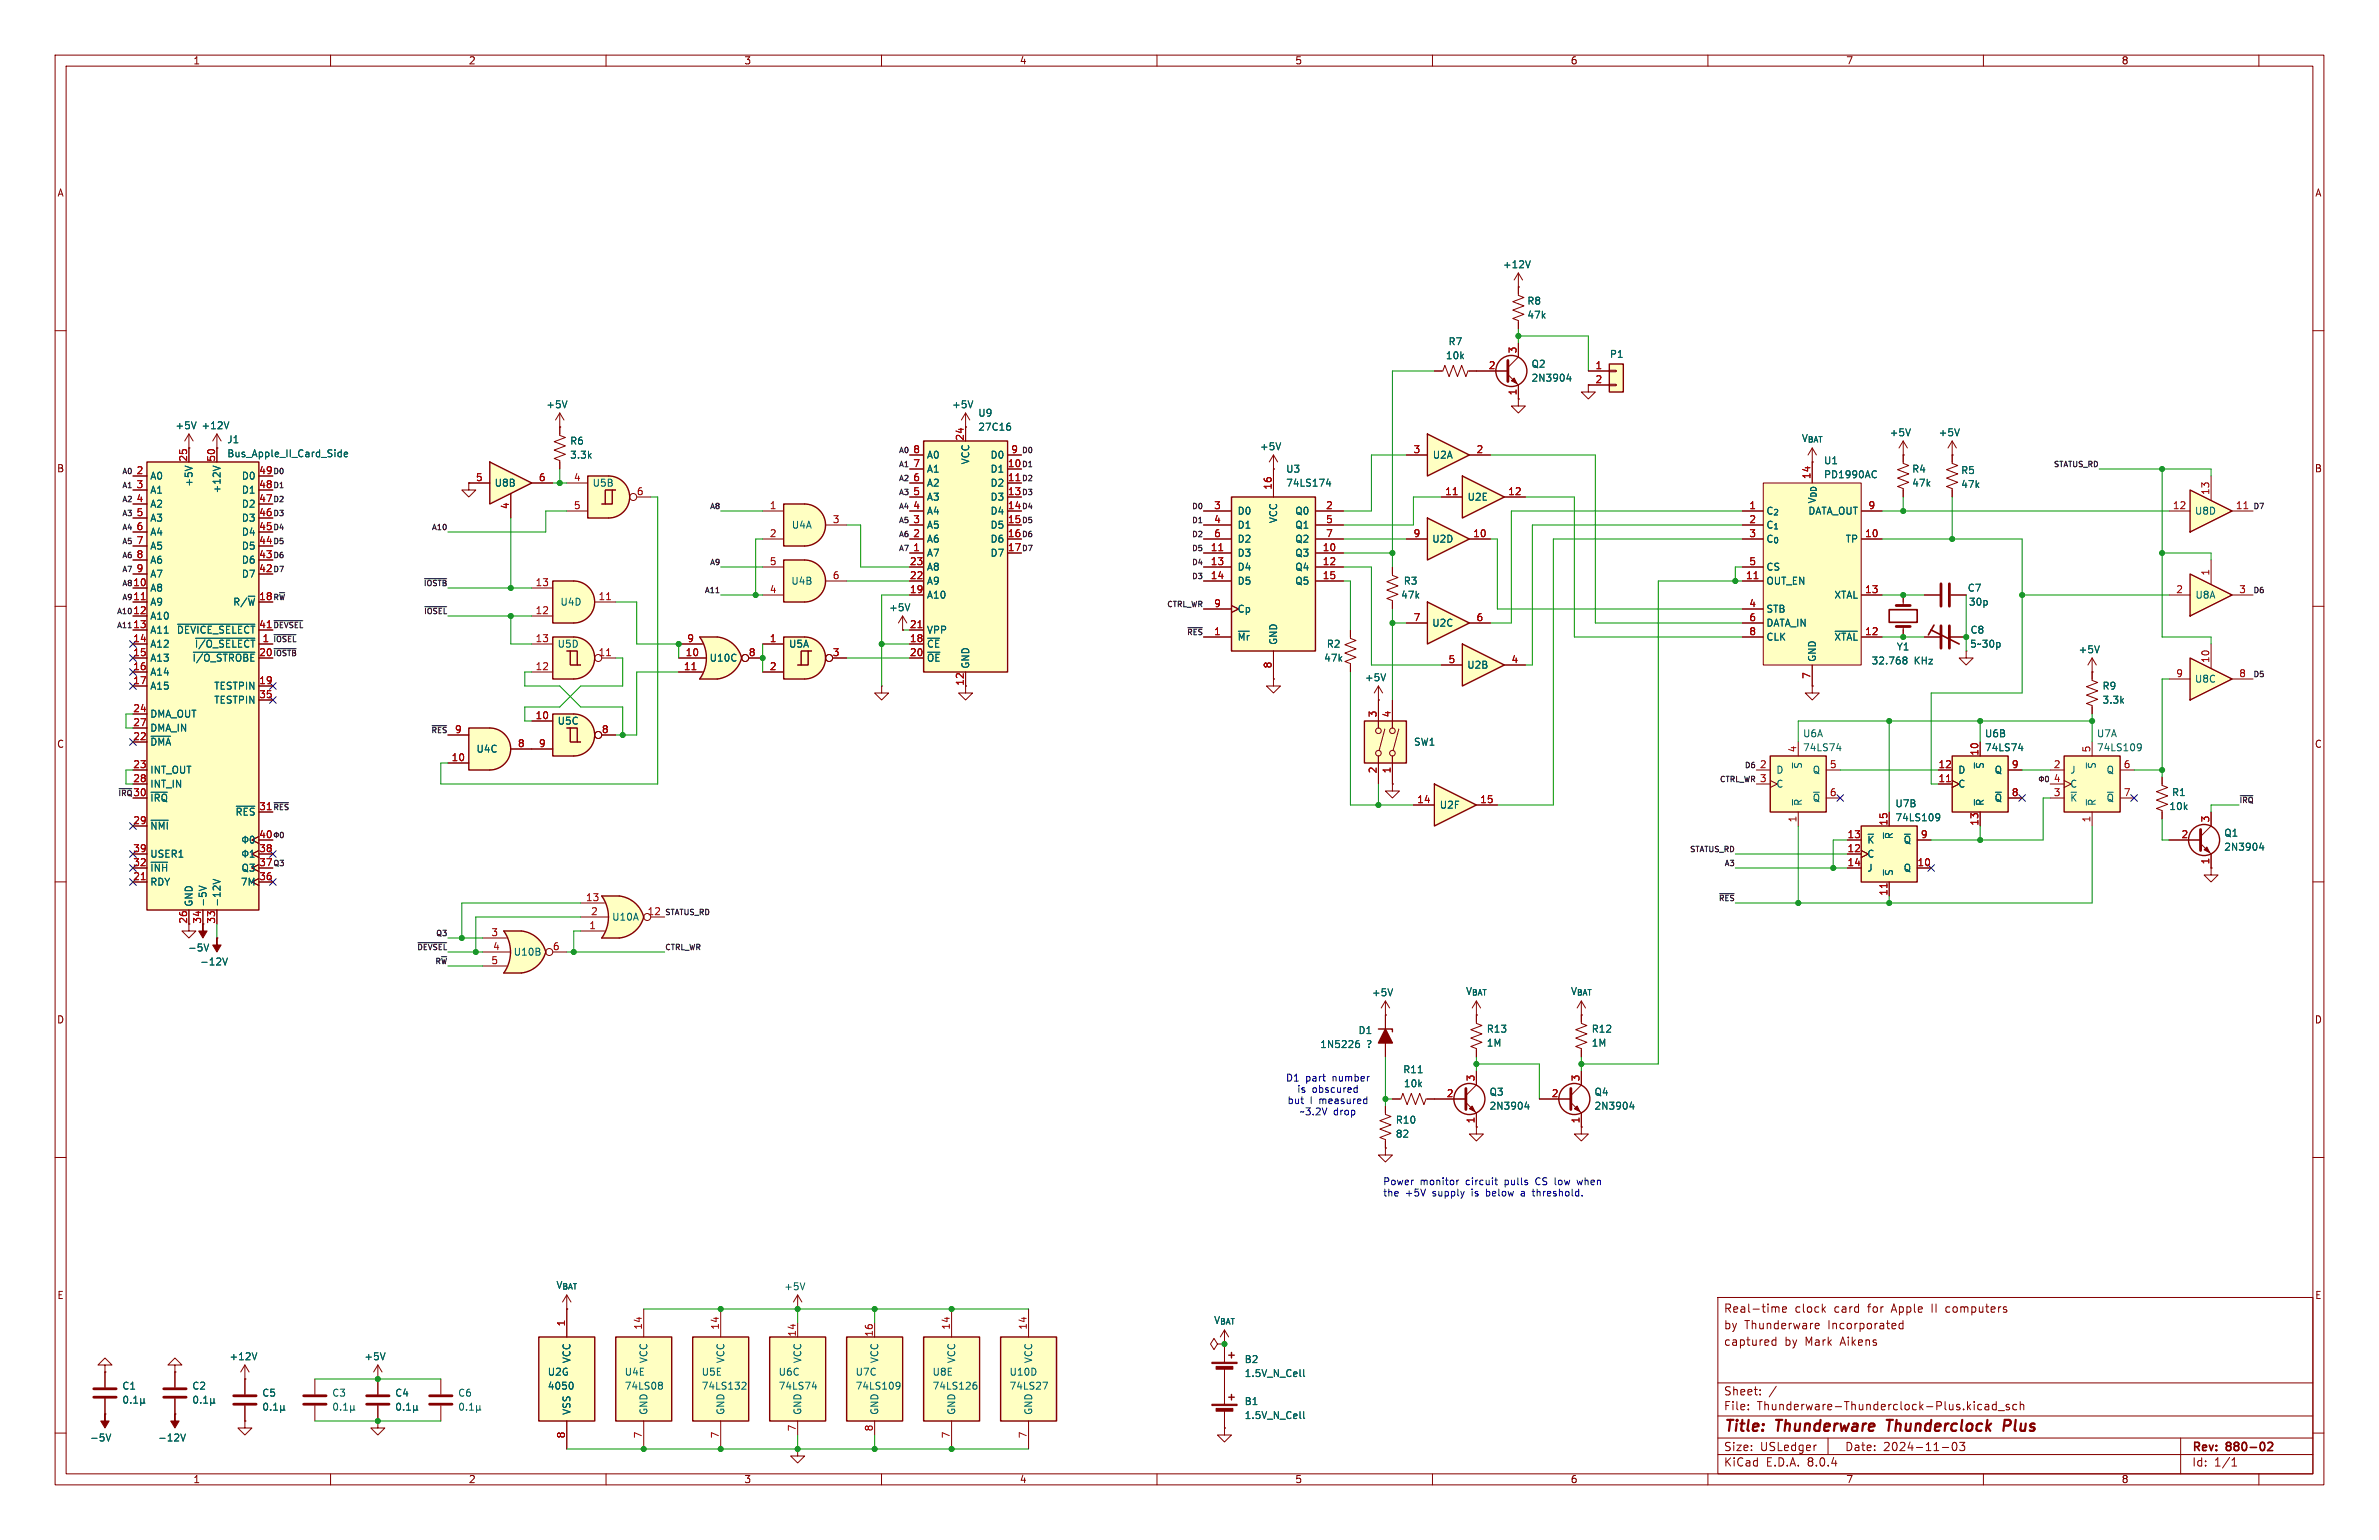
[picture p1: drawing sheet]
<svg xmlns="http://www.w3.org/2000/svg" width="432mm" height="279mm" viewBox="0 0 432 279" stroke-linecap="round" stroke-linejoin="round" font-family="sans-serif">
<defs><g id="words">
<g font-size="2.8" fill="#840000">
<text x="312.8" y="260.3">Title:</text>
<text x="322.5" y="260.3">Thunderware</text>
<text x="343.4" y="260.3">Thunderclock</text>
<text x="365.3" y="260.3">Plus</text>
</g>
<g font-size="2.1" fill="#840000">
<text x="312.8" y="238.4">Real-time</text>
<text x="325.7" y="238.4">clock</text>
<text x="333" y="238.4">card</text>
<text x="339.2" y="238.4">for</text>
<text x="343.6" y="238.4">Apple</text>
<text x="351" y="238.4">II</text>
<text x="353.7" y="238.4">computers</text>
<text x="312.8" y="244.4">captured</text>
<text x="312.8" y="241.4">by</text>
<text x="316.6" y="241.4">Thunderware</text>
<text x="323.9" y="244.4">by</text>
<text x="327.7" y="244.4">Mark</text>
<text x="331.8" y="241.4">Incorporated</text>
<text x="334.2" y="244.4">Aikens</text>
<text x="312.8" y="256.1">File:</text>
<text x="312.8" y="253.4">Sheet:</text>
<text x="318.9" y="256.1">Thunderware-Thunderclock-Plus.kicad_sch</text>
<text x="312.8" y="263.5">Size:</text>
<text x="319.5" y="263.5">USLedger</text>
<text x="334.8" y="263.5">Date:</text>
<text x="341.8" y="263.5">2024-11-03</text>
<text x="397.8" y="263.7">Rev:</text>
<text x="404.2" y="263.7">880-02</text>
<text x="312.8" y="266.3">KiCad</text>
<text x="320.5" y="266.3">E.D.A.</text>
<text x="328.1" y="266.3">8.0.4</text>
<text x="397.8" y="266.3">Id:</text>
<text x="401.9" y="266.3">1/1</text>
</g>
<g font-size="1.8" fill="#840000">
<text x="35" y="11.9">1</text>
<text x="85" y="11.9">2</text>
<text x="135" y="11.9">3</text>
<text x="185" y="11.9">4</text>
<text x="235" y="11.9">5</text>
<text x="285" y="11.9">6</text>
<text x="335" y="11.9">7</text>
<text x="385" y="11.9">8</text>
<text x="10.3" y="35.9">A</text>
<text x="420.1" y="35.9">A</text>
<text x="10.3" y="85.9">B</text>
<text x="420.1" y="85.9">B</text>
<text x="175" y="124.5" transform="rotate(-90 175 124.5)">12</text>
<text x="10.3" y="135.9">C</text>
<text x="420.1" y="135.9">C</text>
<text x="34" y="167.7" transform="rotate(-90 34 167.7)">26</text>
<text x="36.6" y="167.7" transform="rotate(-90 36.6 167.7)">34</text>
<text x="10.3" y="185.9">D</text>
<text x="420.1" y="185.9">D</text>
<text x="10.3" y="235.9">E</text>
<text x="420.1" y="235.9">E</text>
<text x="35" y="269.3">1</text>
<text x="85" y="269.3">2</text>
<text x="135" y="269.3">3</text>
<text x="185" y="269.3">4</text>
<text x="235" y="269.3">5</text>
<text x="285" y="269.3">6</text>
<text x="335" y="269.3">7</text>
<text x="385" y="269.3">8</text>
</g>
<g font-size="1.8" fill="#006464">
<text x="272.7" y="48.9">+12V</text>
<text x="277.1" y="55.5">R8</text>
<text x="277.1" y="58">47k</text>
<text x="262.3" y="65.4">10k</text>
<text x="262.8" y="62.8">R7</text>
<text x="292.1" y="65.1">P1</text>
<text x="277.9" y="66.9">Q2</text>
<text x="277.9" y="69.4">2N3904</text>
<text x="99.1" y="74.3">+5V</text>
<text x="172.7" y="74.3">+5V</text>
<text x="177.5" y="75.8">U9</text>
<text x="31.7" y="78.1">+5V</text>
<text x="36.5" y="78.1">+12V</text>
<text x="41.2" y="80.6">J1</text>
<text x="41.2" y="83.2">Bus_Apple_II_Card_Side</text>
<text x="103.4" y="80.9">R6</text>
<text x="103.4" y="83.4">3.3k</text>
<text x="168.1" y="83.4">A0</text>
<text x="177.5" y="78.3">27C16</text>
<text x="179.7" y="83.4">D0</text>
<text x="228.6" y="81.9">+5V</text>
<text x="260" y="83.4">U2A</text>
<text x="326.9" y="80.4">V_{BAT}</text>
<text x="342.9" y="79.3">+5V</text>
<text x="351.8" y="79.3">+5V</text>
<text x="27.2" y="87.2">A0</text>
<text x="27.2" y="89.8">A1</text>
<text x="35.2" y="88.4" transform="rotate(-90 35.2 88.4)">+5V</text>
<text x="40.2" y="89.6" transform="rotate(-90 40.2 89.6)">+12V</text>
<text x="43.8" y="89.8">D1</text>
<text x="43.8" y="87.2">D0</text>
<text x="89.7" y="88.5">U8B</text>
<text x="107.5" y="88.5">U5B</text>
<text x="168.1" y="88.5">A2</text>
<text x="168.1" y="86">A1</text>
<text x="176.1" y="84.3" transform="rotate(-90 176.1 84.3)">VCC</text>
<text x="179.7" y="86">D1</text>
<text x="179.7" y="88.5">D2</text>
<text x="233.3" y="86">U3</text>
<text x="233.3" y="88.5">74LS174</text>
<text x="331" y="84.4">U1</text>
<text x="331" y="87">PD1990AC</text>
<text x="347" y="86">R4</text>
<text x="347" y="88.5">47k</text>
<text x="355.9" y="86.2">R5</text>
<text x="355.9" y="88.7">47k</text>
<text x="27.2" y="92.3">A2</text>
<text x="27.2" y="94.8">A3</text>
<text x="43.8" y="94.8">D3</text>
<text x="43.8" y="92.3">D2</text>
<text x="168.1" y="93.6">A4</text>
<text x="168.1" y="91">A3</text>
<text x="179.7" y="91">D3</text>
<text x="179.7" y="93.6">D4</text>
<text x="224.5" y="93.6">D0</text>
<text x="232" y="95" transform="rotate(-90 232 95)">VCC</text>
<text x="235" y="93.6">Q0</text>
<text x="266.3" y="91">U2E</text>
<text x="320.5" y="93.6">C_{2}</text>
<text x="328.1" y="93.6">DATA_OUT</text>
<text x="329.8" y="91.5" transform="rotate(-90 329.8 91.5)">V_{DD}</text>
<text x="398.3" y="93.6">U8D</text>
<text x="27.2" y="97.4">A4</text>
<text x="27.2" y="99.9">A5</text>
<text x="43.8" y="99.9">D5</text>
<text x="43.8" y="97.4">D4</text>
<text x="143.6" y="96.1">U4A</text>
<text x="168.1" y="101.2">A7</text>
<text x="168.1" y="98.7">A6</text>
<text x="168.1" y="96.1">A5</text>
<text x="179.7" y="96.1">D5</text>
<text x="179.7" y="98.7">D6</text>
<text x="179.7" y="101.2">D7</text>
<text x="224.5" y="101.2">D3</text>
<text x="224.5" y="96.1">D1</text>
<text x="224.5" y="98.7">D2</text>
<text x="235" y="101.2">Q3</text>
<text x="235" y="96.1">Q1</text>
<text x="235" y="98.7">Q2</text>
<text x="259.9" y="98.7">U2D</text>
<text x="320.5" y="96.1">C_{1}</text>
<text x="320.5" y="98.7">C_{0}</text>
<text x="334.9" y="98.7">TP</text>
<text x="27.2" y="107.5">A8</text>
<text x="27.2" y="102.5">A6</text>
<text x="27.2" y="105">A7</text>
<text x="43.8" y="105">D7</text>
<text x="43.8" y="102.5">D6</text>
<text x="143.5" y="106.3">U4B</text>
<text x="168.1" y="106.3">A9</text>
<text x="168.1" y="103.7">A8</text>
<text x="224.5" y="103.7">D4</text>
<text x="224.5" y="106.3">D5</text>
<text x="235" y="103.7">Q4</text>
<text x="235" y="106.3">Q5</text>
<text x="254.7" y="106.3">R3</text>
<text x="320.5" y="106.3">OUT_EN</text>
<text x="320.5" y="103.7">CS</text>
<text x="357.1" y="107.5">C7</text>
<text x="27.2" y="110.1">A9</text>
<text x="27.2" y="112.6">A10</text>
<text x="42.2" y="110.1">R/~{W}</text>
<text x="101.6" y="110.1">U4D</text>
<text x="161.3" y="111.1">+5V</text>
<text x="168.1" y="108.8">A10</text>
<text x="224.5" y="111.4">Cp</text>
<text x="254.2" y="108.8">47k</text>
<text x="259.9" y="113.9">U2C</text>
<text x="320.5" y="111.4">STB</text>
<text x="320.5" y="113.9">DATA_IN</text>
<text x="332.8" y="108.8">XTAL</text>
<text x="357.3" y="110.1">30p</text>
<text x="398.4" y="108.8">U8A</text>
<text x="27.2" y="115.2">A11</text>
<text x="27.2" y="117.7">A12</text>
<text x="32" y="115.2">~{DEVICE_SELECT}</text>
<text x="35.3" y="117.7">~{I/O_SELECT}</text>
<text x="101.1" y="117.7">U5D</text>
<text x="143.1" y="117.7">U5A</text>
<text x="168.1" y="117.7">~{CE}</text>
<text x="168.1" y="115.2">VPP</text>
<text x="224.5" y="116.4">~{Mr}</text>
<text x="232" y="117.1" transform="rotate(-90 232 117.1)">GND</text>
<text x="240.7" y="117.7">R2</text>
<text x="320.5" y="116.4">CLK</text>
<text x="332.8" y="116.4">~{XTAL}</text>
<text x="344.2" y="118.2">Y1</text>
<text x="357.5" y="117.7">5~30p</text>
<text x="357.6" y="115.2">C8</text>
<text x="377.2" y="118.7">+5V</text>
<text x="27.2" y="120.2">A13</text>
<text x="27.2" y="122.8">A14</text>
<text x="27.2" y="125.3">A15</text>
<text x="34.8" y="120.2">~{I/O_STROBE}</text>
<text x="38.8" y="125.3">TESTPIN</text>
<text x="128.7" y="120.2">U10C</text>
<text x="168.1" y="120.2">~{OE}</text>
<text x="176.1" y="121.4" transform="rotate(-90 176.1 121.4)">GND</text>
<text x="240.2" y="120.2">47k</text>
<text x="247.6" y="123.8">+5V</text>
<text x="266.2" y="121.5">U2B</text>
<text x="329.8" y="120.2" transform="rotate(-90 329.8 120.2)">GND</text>
<text x="339.6" y="120.8">32.768</text>
<text x="347.4" y="120.8">KHz</text>
<text x="381.5" y="125.3">R9</text>
<text x="398.3" y="124.1">U8C</text>
<text x="27.2" y="130.4">DMA_OUT</text>
<text x="38.8" y="127.9">TESTPIN</text>
<text x="101.1" y="131.7">U5C</text>
<text x="381.5" y="127.9">3.3k</text>
<text x="27.2" y="135.5">~{DMA}</text>
<text x="27.2" y="132.9">DMA_IN</text>
<text x="86.4" y="136.8">U4C</text>
<text x="256.6" y="135.5">SW1</text>
<text x="327.2" y="134">U6A</text>
<text x="327.2" y="136.5">74LS74</text>
<text x="360.2" y="134">U6B</text>
<text x="360.2" y="136.5">74LS74</text>
<text x="380.5" y="134">U7A</text>
<text x="380.5" y="136.5">74LS109</text>
<text x="27.2" y="140.6">INT_OUT</text>
<text x="27.2" y="143.1">INT_IN</text>
<text x="322.3" y="140.6">D</text>
<text x="322.3" y="143.1">C</text>
<text x="327.3" y="139.6" transform="rotate(-90 327.3 139.6)">~{S}</text>
<text x="328.9" y="140.6">Q</text>
<text x="355.3" y="143.1">C</text>
<text x="355.3" y="140.6">D</text>
<text x="360.3" y="139.6" transform="rotate(-90 360.3 139.6)">~{S}</text>
<text x="361.9" y="140.6">Q</text>
<text x="375.7" y="140.6">J</text>
<text x="375.7" y="143.1">C</text>
<text x="380.6" y="139.6" transform="rotate(-90 380.6 139.6)">~{S}</text>
<text x="382.3" y="140.6">Q</text>
<text x="27.2" y="145.6">~{IRQ}</text>
<text x="42.7" y="148.2">~{RES}</text>
<text x="261.2" y="146.9">U2F</text>
<text x="327.3" y="146.3" transform="rotate(-90 327.3 146.3)">~{R}</text>
<text x="328.9" y="145.6">~{Q}</text>
<text x="343.9" y="146.7">U7B</text>
<text x="343.9" y="149.2">74LS109</text>
<text x="360.3" y="146.3" transform="rotate(-90 360.3 146.3)">~{R}</text>
<text x="361.9" y="145.6">~{Q}</text>
<text x="375.7" y="145.6">~{K}</text>
<text x="380.6" y="146.3" transform="rotate(-90 380.6 146.3)">~{R}</text>
<text x="382.3" y="145.6">~{Q}</text>
<text x="393.7" y="147.2">10k</text>
<text x="394.1" y="144.6">R1</text>
<text x="27.2" y="150.7">~{NMI}</text>
<text x="27.2" y="155.8">USER1</text>
<text x="338.8" y="155.8">C</text>
<text x="338.8" y="153.3">~{K}</text>
<text x="343.8" y="152.3" transform="rotate(-90 343.8 152.3)">~{R}</text>
<text x="345.4" y="153.3">~{Q}</text>
<text x="403.6" y="152">Q1</text>
<text x="403.6" y="154.5">2N3904</text>
<text x="27.2" y="160.9">RDY</text>
<text x="27.2" y="158.3">~{INH}</text>
<text x="43.6" y="160.9">7M</text>
<text x="43.7" y="158.3">Q3</text>
<text x="338.8" y="158.3">J</text>
<text x="343.8" y="159" transform="rotate(-90 343.8 159)">~{S}</text>
<text x="345.4" y="158.3">Q</text>
<text x="35.2" y="164.6" transform="rotate(-90 35.2 164.6)">GND</text>
<text x="37.7" y="164.6" transform="rotate(-90 37.7 164.6)">-5V</text>
<text x="40.2" y="164.6" transform="rotate(-90 40.2 164.6)">-12V</text>
<text x="111" y="167.2">U10A</text>
<text x="34" y="172.8">-5V</text>
<text x="93.1" y="173.6">U10B</text>
<text x="36.2" y="175.4">-12V</text>
<text x="248.9" y="180.9">+5V</text>
<text x="266" y="180.7">V_{BAT}</text>
<text x="285" y="180.7">V_{BAT}</text>
<text x="239.5" y="190.3">1N5226</text>
<text x="246.5" y="187.8">D1</text>
<text x="248.1" y="190.3">?</text>
<text x="269.8" y="187.6">R13</text>
<text x="269.8" y="190.1">1M</text>
<text x="288.8" y="187.6">R12</text>
<text x="288.8" y="190.1">1M</text>
<text x="254.6" y="194.9">R11</text>
<text x="254.7" y="197.5">10k</text>
<text x="270.3" y="199">Q3</text>
<text x="270.3" y="201.5">2N3904</text>
<text x="289.3" y="199">Q4</text>
<text x="289.3" y="201.5">2N3904</text>
<text x="253.2" y="204.1">R10</text>
<text x="253.2" y="206.6">82</text>
<text x="100.9" y="234">V_{BAT}</text>
<text x="142.2" y="234.3">+5V</text>
<text x="220.2" y="240.4">V_{BAT}</text>
<text x="41.6" y="247">+12V</text>
<text x="66" y="247">+5V</text>
<text x="99.3" y="249.8">U2G</text>
<text x="103.7" y="247.4" transform="rotate(-90 103.7 247.4)">VCC</text>
<text x="113.3" y="249.8">U4E</text>
<text x="117.7" y="247.4" transform="rotate(-90 117.7 247.4)">VCC</text>
<text x="127.3" y="249.8">U5E</text>
<text x="131.7" y="247.4" transform="rotate(-90 131.7 247.4)">VCC</text>
<text x="141.2" y="249.8">U6C</text>
<text x="145.6" y="247.4" transform="rotate(-90 145.6 247.4)">VCC</text>
<text x="155.2" y="249.8">U7C</text>
<text x="159.6" y="247.4" transform="rotate(-90 159.6 247.4)">VCC</text>
<text x="169.2" y="249.8">U8E</text>
<text x="173.6" y="247.4" transform="rotate(-90 173.6 247.4)">VCC</text>
<text x="183.1" y="249.8">U10D</text>
<text x="187.6" y="247.4" transform="rotate(-90 187.6 247.4)">VCC</text>
<text x="225.8" y="247.5">B2</text>
<text x="225.8" y="250">1.5V_N_Cell</text>
<text x="22.1" y="252.3">C1</text>
<text x="34.8" y="252.3">C2</text>
<text x="47.5" y="253.6">C5</text>
<text x="60.2" y="253.6">C3</text>
<text x="71.6" y="253.6">C4</text>
<text x="83.1" y="253.6">C6</text>
<text x="99.3" y="252.3">4050</text>
<text x="103.7" y="256.8" transform="rotate(-90 103.7 256.8)">VSS</text>
<text x="113.3" y="252.3">74LS08</text>
<text x="117.7" y="256.8" transform="rotate(-90 117.7 256.8)">GND</text>
<text x="127.3" y="252.3">74LS132</text>
<text x="131.7" y="256.8" transform="rotate(-90 131.7 256.8)">GND</text>
<text x="141.2" y="252.3">74LS74</text>
<text x="145.6" y="256.8" transform="rotate(-90 145.6 256.8)">GND</text>
<text x="155.2" y="252.3">74LS109</text>
<text x="159.6" y="256.8" transform="rotate(-90 159.6 256.8)">GND</text>
<text x="169.2" y="252.3">74LS126</text>
<text x="173.6" y="256.8" transform="rotate(-90 173.6 256.8)">GND</text>
<text x="183.1" y="252.3">74LS27</text>
<text x="187.6" y="256.8" transform="rotate(-90 187.6 256.8)">GND</text>
<text x="225.8" y="255.1">B1</text>
<text x="225.8" y="257.7">1.5V_N_Cell</text>
<text x="16.3" y="261.7">-5V</text>
<text x="28.6" y="261.7">-12V</text>
</g>
<g font-size="1.8" fill="#a90000">
<text x="275.3" y="64.2" transform="rotate(-90 275.3 64.2)">3</text>
<text x="270.1" y="67.1">2</text>
<text x="275.3" y="71.8" transform="rotate(-90 275.3 71.8)">1</text>
<text x="289.5" y="67.1">1</text>
<text x="289.5" y="69.6">2</text>
<text x="34" y="83.9" transform="rotate(-90 34 83.9)">25</text>
<text x="39.1" y="83.9" transform="rotate(-90 39.1 83.9)">50</text>
<text x="165.7" y="82.3">8</text>
<text x="175" y="80.1" transform="rotate(-90 175 80.1)">24</text>
<text x="183.4" y="82.3">9</text>
<text x="256.5" y="82.3">3</text>
<text x="267.9" y="82.3">2</text>
<text x="24.7" y="86.1">2</text>
<text x="24.7" y="88.6">3</text>
<text x="46.9" y="88.6">48</text>
<text x="46.9" y="86.1">49</text>
<text x="86.3" y="87.4">5</text>
<text x="97.7" y="87.4">6</text>
<text x="104.1" y="87.4">4</text>
<text x="115.5" y="89.9">6</text>
<text x="165.7" y="89.9">5</text>
<text x="165.7" y="87.4">6</text>
<text x="165.7" y="84.8">7</text>
<text x="182.8" y="84.8">10</text>
<text x="182.8" y="87.4">11</text>
<text x="182.8" y="89.9">13</text>
<text x="230.9" y="88.9" transform="rotate(-90 230.9 88.9)">16</text>
<text x="262.2" y="89.9">11</text>
<text x="273.6" y="89.9">12</text>
<text x="328.7" y="87" transform="rotate(-90 328.7 87)">14</text>
<text x="401.1" y="89.9" transform="rotate(-90 401.1 89.9)">13</text>
<text x="24.7" y="91.2">4</text>
<text x="24.7" y="93.7">5</text>
<text x="46.9" y="93.7">46</text>
<text x="46.9" y="91.2">47</text>
<text x="92.5" y="92.5" transform="rotate(-90 92.5 92.5)">4</text>
<text x="104.1" y="92.5">5</text>
<text x="139.6" y="92.5">1</text>
<text x="151.1" y="95">3</text>
<text x="165.7" y="95">3</text>
<text x="165.7" y="92.5">4</text>
<text x="182.8" y="92.5">14</text>
<text x="182.8" y="95">15</text>
<text x="220.3" y="92.5">3</text>
<text x="220.3" y="95">4</text>
<text x="240.6" y="92.5">2</text>
<text x="240.6" y="95">5</text>
<text x="317.4" y="92.5">1</text>
<text x="317.4" y="95">2</text>
<text x="339" y="92.5">9</text>
<text x="394.3" y="92.5">12</text>
<text x="405.7" y="92.5">11</text>
<text x="24.7" y="96.3">6</text>
<text x="24.7" y="98.8">7</text>
<text x="24.7" y="101.3">8</text>
<text x="46.9" y="101.3">43</text>
<text x="46.9" y="98.8">44</text>
<text x="46.9" y="96.3">45</text>
<text x="139.6" y="97.5">2</text>
<text x="165.7" y="100.1">1</text>
<text x="165.7" y="97.5">2</text>
<text x="182.8" y="97.5">16</text>
<text x="182.8" y="100.1">17</text>
<text x="219.7" y="100.1">11</text>
<text x="220.3" y="97.5">6</text>
<text x="240" y="100.1">10</text>
<text x="240.6" y="97.5">7</text>
<text x="256.5" y="97.5">9</text>
<text x="267.3" y="97.5">10</text>
<text x="317.4" y="97.5">3</text>
<text x="338.4" y="97.5">10</text>
<text x="24.1" y="106.4">10</text>
<text x="24.7" y="103.9">9</text>
<text x="46.9" y="103.9">42</text>
<text x="97.1" y="106.4">13</text>
<text x="139.6" y="107.7">4</text>
<text x="139.6" y="102.6">5</text>
<text x="151.1" y="105.2">6</text>
<text x="165.1" y="107.7">19</text>
<text x="165.1" y="105.2">22</text>
<text x="165.1" y="102.6">23</text>
<text x="219.7" y="102.6">13</text>
<text x="219.7" y="105.2">14</text>
<text x="240" y="102.6">12</text>
<text x="240" y="105.2">15</text>
<text x="316.8" y="105.2">11</text>
<text x="317.4" y="102.6">5</text>
<text x="338.4" y="107.7">13</text>
<text x="394.9" y="107.7">2</text>
<text x="401.1" y="104.5" transform="rotate(-90 401.1 104.5)">1</text>
<text x="406.3" y="107.7">3</text>
<text x="24.1" y="109">11</text>
<text x="24.1" y="111.5">12</text>
<text x="46.9" y="109">18</text>
<text x="97.1" y="111.5">12</text>
<text x="108.5" y="109">11</text>
<text x="220.3" y="110.2">9</text>
<text x="256.5" y="112.8">7</text>
<text x="267.9" y="112.8">6</text>
<text x="317.4" y="110.2">4</text>
<text x="317.4" y="112.8">6</text>
<text x="24.1" y="114">13</text>
<text x="24.1" y="116.6">14</text>
<text x="24.1" y="119.1">15</text>
<text x="46.9" y="119.1">20</text>
<text x="46.9" y="114">41</text>
<text x="47.6" y="116.6">1</text>
<text x="97.1" y="116.6">13</text>
<text x="108.5" y="119.1">11</text>
<text x="124.4" y="119.1">10</text>
<text x="124.6" y="116.6">9</text>
<text x="135.8" y="119.1">8</text>
<text x="139.6" y="116.6">1</text>
<text x="151.1" y="119.1">3</text>
<text x="165.1" y="116.6">18</text>
<text x="165.1" y="119.1">20</text>
<text x="165.1" y="114">21</text>
<text x="220.3" y="115.3">1</text>
<text x="317.4" y="115.3">8</text>
<text x="338.4" y="115.3">12</text>
<text x="24.1" y="121.7">16</text>
<text x="24.1" y="124.2">17</text>
<text x="46.9" y="124.2">19</text>
<text x="97.1" y="121.7">12</text>
<text x="124" y="121.7">11</text>
<text x="139.6" y="121.7">2</text>
<text x="230.9" y="121.4" transform="rotate(-90 230.9 121.4)">8</text>
<text x="262.8" y="120.4">5</text>
<text x="274.2" y="120.4">4</text>
<text x="328.7" y="123.3" transform="rotate(-90 328.7 123.3)">7</text>
<text x="394.9" y="122.9">9</text>
<text x="401.1" y="120.4" transform="rotate(-90 401.1 120.4)">10</text>
<text x="406.3" y="122.9">8</text>
<text x="24.1" y="129.3">24</text>
<text x="24.1" y="131.8">27</text>
<text x="46.9" y="126.7">35</text>
<text x="97.1" y="130.6">10</text>
<text x="249.9" y="130.2" transform="rotate(-90 249.9 130.2)">3</text>
<text x="252.5" y="130.2" transform="rotate(-90 252.5 130.2)">4</text>
<text x="24.1" y="134.4">22</text>
<text x="82.5" y="133.1">9</text>
<text x="93.9" y="135.6">8</text>
<text x="97.7" y="135.6">9</text>
<text x="109.1" y="133.1">8</text>
<text x="326.1" y="136.6" transform="rotate(-90 326.1 136.6)">4</text>
<text x="359.2" y="137.2" transform="rotate(-90 359.2 137.2)">10</text>
<text x="379.5" y="136.6" transform="rotate(-90 379.5 136.6)">5</text>
<text x="24.1" y="139.4">23</text>
<text x="24.1" y="142">28</text>
<text x="81.9" y="138.2">10</text>
<text x="249.9" y="140.4" transform="rotate(-90 249.9 140.4)">2</text>
<text x="252.5" y="140.4" transform="rotate(-90 252.5 140.4)">1</text>
<text x="319.3" y="139.4">2</text>
<text x="319.3" y="142">3</text>
<text x="332" y="139.4">5</text>
<text x="351.7" y="142">11</text>
<text x="351.7" y="139.4">12</text>
<text x="365.1" y="139.4">9</text>
<text x="372.7" y="139.4">2</text>
<text x="372.7" y="142">4</text>
<text x="385.4" y="139.4">6</text>
<text x="24.1" y="149.6">29</text>
<text x="24.1" y="144.5">30</text>
<text x="46.9" y="147.1">31</text>
<text x="257.1" y="145.8">14</text>
<text x="268.6" y="145.8">15</text>
<text x="326.1" y="149.3" transform="rotate(-90 326.1 149.3)">1</text>
<text x="332" y="144.5">6</text>
<text x="342.6" y="149.9" transform="rotate(-90 342.6 149.9)">15</text>
<text x="359.2" y="149.9" transform="rotate(-90 359.2 149.9)">13</text>
<text x="365.1" y="144.5">8</text>
<text x="372.7" y="144.5">3</text>
<text x="379.5" y="149.3" transform="rotate(-90 379.5 149.3)">1</text>
<text x="385.4" y="144.5">7</text>
<text x="401.1" y="149.3" transform="rotate(-90 401.1 149.3)">3</text>
<text x="24.1" y="154.7">39</text>
<text x="46.9" y="154.7">38</text>
<text x="46.9" y="152.1">40</text>
<text x="335.2" y="154.7">12</text>
<text x="335.2" y="152.1">13</text>
<text x="348.5" y="152.1">9</text>
<text x="395.9" y="152.1">2</text>
<text x="24.1" y="159.8">21</text>
<text x="24.1" y="157.2">32</text>
<text x="46.9" y="159.8">36</text>
<text x="46.9" y="157.2">37</text>
<text x="335.2" y="157.2">14</text>
<text x="347.9" y="157.2">10</text>
<text x="401.1" y="156.9" transform="rotate(-90 401.1 156.9)">1</text>
<text x="39.1" y="167.7" transform="rotate(-90 39.1 167.7)">33</text>
<text x="106.3" y="163.6">13</text>
<text x="107.2" y="166.1">2</text>
<text x="117.4" y="166.1">12</text>
<text x="342.6" y="162.6" transform="rotate(-90 342.6 162.6)">11</text>
<text x="89.1" y="169.9">3</text>
<text x="89.4" y="172.5">4</text>
<text x="100.3" y="172.5">6</text>
<text x="106.9" y="168.7">1</text>
<text x="89.1" y="175">5</text>
<text x="267.7" y="196.3" transform="rotate(-90 267.7 196.3)">3</text>
<text x="286.8" y="196.3" transform="rotate(-90 286.8 196.3)">3</text>
<text x="262.5" y="199.1">2</text>
<text x="267.7" y="203.9" transform="rotate(-90 267.7 203.9)">1</text>
<text x="281.6" y="199.1">2</text>
<text x="286.8" y="203.9" transform="rotate(-90 286.8 203.9)">1</text>
<text x="102.6" y="240.7" transform="rotate(-90 102.6 240.7)">1</text>
<text x="116.6" y="241.3" transform="rotate(-90 116.6 241.3)">14</text>
<text x="130.6" y="241.3" transform="rotate(-90 130.6 241.3)">14</text>
<text x="144.5" y="242.6" transform="rotate(-90 144.5 242.6)">14</text>
<text x="158.5" y="242.6" transform="rotate(-90 158.5 242.6)">16</text>
<text x="172.5" y="241.3" transform="rotate(-90 172.5 241.3)">14</text>
<text x="186.4" y="241.3" transform="rotate(-90 186.4 241.3)">14</text>
<text x="102.6" y="261.1" transform="rotate(-90 102.6 261.1)">8</text>
<text x="116.6" y="261.1" transform="rotate(-90 116.6 261.1)">7</text>
<text x="130.6" y="261.1" transform="rotate(-90 130.6 261.1)">7</text>
<text x="144.5" y="259.8" transform="rotate(-90 144.5 259.8)">7</text>
<text x="158.5" y="259.8" transform="rotate(-90 158.5 259.8)">8</text>
<text x="172.5" y="261.1" transform="rotate(-90 172.5 261.1)">7</text>
<text x="186.4" y="261.1" transform="rotate(-90 186.4 261.1)">7</text>
</g>
<g font-size="1.8" fill="#0000c2">
<text x="233.3" y="196.4">D1</text>
<text x="237" y="196.4">part</text>
<text x="242" y="196.4">number</text>
<text x="233.6" y="200.5">but</text>
<text x="235.4" y="198.5">is</text>
<text x="235.8" y="202.6">~3.2V</text>
<text x="237.8" y="200.5">I</text>
<text x="238.2" y="198.5">obscured</text>
<text x="239.6" y="200.5">measured</text>
<text x="242" y="202.6">drop</text>
<text x="251" y="215.2">Power</text>
<text x="257.7" y="215.2">monitor</text>
<text x="266.2" y="215.2">circuit</text>
<text x="273.4" y="215.2">pulls</text>
<text x="279.2" y="215.2">CS low</text>
<text x="287.2" y="215.2">when</text>
<text x="251" y="217.3">the</text>
<text x="255.1" y="217.3">+5V</text>
<text x="260.1" y="217.3">supply</text>
<text x="267.4" y="217.3">is</text>
<text x="270.2" y="217.3">below</text>
<text x="276.8" y="217.3">a</text>
<text x="279.1" y="217.3">threshold.</text>
</g>
<g font-size="1.4" fill="#0f0f0f">
<text x="163" y="82.3">A0</text>
<text x="185.4" y="82.3">D0</text>
<text x="22.1" y="88.6">A1</text>
<text x="22.1" y="86.1">A0</text>
<text x="163" y="89.9">A3</text>
<text x="163" y="84.8">A1</text>
<text x="163" y="87.4">A2</text>
<text x="185.4" y="87.4">D2</text>
<text x="372.6" y="84.8">STATUS_RD</text>
<text x="22.1" y="93.7">A3</text>
<text x="22.1" y="91.2">A2</text>
<text x="49.5" y="91.2">D2</text>
<text x="128.7" y="92.4">A8</text>
<text x="163" y="92.4">A4</text>
<text x="163" y="95">A5</text>
<text x="185.4" y="92.4">D4</text>
<text x="216.2" y="95">D1</text>
<text x="216.2" y="92.4">D0</text>
<text x="408.9" y="92.4">D7</text>
<text x="22.1" y="98.8">A5</text>
<text x="22.1" y="96.2">A4</text>
<text x="22.1" y="101.3">A6</text>
<text x="49.5" y="98.8">D5</text>
<text x="78.3" y="96.2">A10</text>
<text x="163" y="100.1">A7</text>
<text x="163" y="97.5">A6</text>
<text x="185.4" y="100.1">D7</text>
<text x="216.2" y="97.5">D2</text>
<text x="216.2" y="100.1">D5</text>
<text x="22.1" y="103.9">A7</text>
<text x="22.1" y="106.4">A8</text>
<text x="76.8" y="106.4">~{IOSTB}</text>
<text x="127.8" y="107.7">A11</text>
<text x="128.7" y="102.6">A9</text>
<text x="216.2" y="102.6">D4</text>
<text x="216.2" y="105.1">D3</text>
<text x="408.9" y="107.7">D6</text>
<text x="21.1" y="111.5">A10</text>
<text x="22.1" y="108.9">A9</text>
<text x="49.5" y="108.9">R~{W}</text>
<text x="76.8" y="111.5">~{IOSEL}</text>
<text x="211.7" y="110.2">CTRL_WR</text>
<text x="21.1" y="114">A11</text>
<text x="49.5" y="114">~{DEVSEL}</text>
<text x="49.5" y="119.1">~{IOSTB}</text>
<text x="49.5" y="116.6">~{IOSEL}</text>
<text x="215.3" y="115.3">~{RES}</text>
<text x="408.9" y="122.9">D5</text>
<text x="78.2" y="133.1">~{RES}</text>
<text x="312" y="142">CTRL_WR</text>
<text x="316.6" y="139.4">D6</text>
<text x="21.3" y="144.5">~{IRQ}</text>
<text x="49.5" y="147">~{RES}</text>
<text x="406.4" y="145.8">~{IRQ}</text>
<text x="306.6" y="154.7">STATUS_RD</text>
<text x="49.5" y="157.2">Q3</text>
<text x="312.9" y="157.2">A3</text>
<text x="120.6" y="166.1">STATUS_RD</text>
<text x="311.8" y="163.6">~{RES}</text>
<text x="75.6" y="172.4">~{DEVSEL}</text>
<text x="79" y="169.9">Q3</text>
<text x="120.6" y="172.4">CTRL_WR</text>
<text x="78.9" y="175">R~{W}</text>
</g>
<g font-size="1.4" fill="#a90000">
<text x="49.5" y="86.1">D0</text>
<text x="49.5" y="88.6">D1</text>
<text x="185.4" y="84.8">D1</text>
<text x="185.4" y="89.9">D3</text>
<text x="49.5" y="93.7">D3</text>
<text x="185.4" y="95">D5</text>
<text x="49.5" y="96.2">D4</text>
<text x="49.5" y="101.3">D6</text>
<text x="185.4" y="97.5">D6</text>
<text x="49.5" y="103.9">D7</text>
</g>
</g></defs>
<g fill="none" stroke="#840000" stroke-width=".18">
<path d="M10 10h411.8v259.4h-411.8zM12 12h407.8v255.4h-407.8zM60 10v2M110 10v2M160 10v2M210 10v2M260 10v2M310 10v2M360 10v2M410 10v2M10 60h2M419.8 60h2"/>
<path d="M10 110h2M252.7 102.9v1.5l1 .4-2 .7 2 .8-2 .8 2 .7-2 .8 1 .4v1.5M419.8 110h2M231.1 123.2v1.3h1.3l-1.3 1.2-1.2-1.2h1.2M231.1 123.2h.1M10 160h2M419.8 160h2M268 181.6v4.1l1 .4-2 .7 2 .8-2 .7 2 .8-2 .8 1 .3v1.6M268 184.2h.1M268 181.6l-.8 1.3M268 181.6l.7 1.3M10 210h2"/>
<path d="M419.8 210h2M311.8 235.4h108v32h-108zM322.3 237.2h.5l.1 .9M323.5 237.6l.8-.2-.1-.2-.4-.1-.3 .2 .1 .7h.6M330.9 237.5l.4 .6M331.3 237.1l-.5 .6M345.4 239.6v1.5M364 237.6l.3 .2-.3 .3M364 237.1l.2 .1M10 260h2M311.8 256.9h108M311.8 250.9h108"/>
<path d="M317.3 255.6v.2M317.3 254.9v.1M319.5 252.9v.2M319.5 252.2v.1M322.3 242.6v1.5M322.3 243.2l-.4-.1-.3 .3v.4l.2 .2h.5M322.4 251.5l-1.3 1.9M329.5 241h.6M329.5 240.2l.5-.1 .2 .3-.7 .2M345.4 240.2l-.4-.1-.3 .3v.4l.1 .2h.6M359.5 254.8l.2 .1M359.7 255.7l-.2 .1"/>
<path d="M360.3 254.9h.6l.1 .9M361 255.1l-.5 .1a.29 .29 0 0 0-.3 .3 .29 .29 0 0 0 .3 .3l.5-.1M362.3 254.9l-.4-.1-.3 .3v.4l.2 .2h.5M362.3 254.3v1.5M362.7 255.9h1.1M364.7 254.9l-.4-.1-.2 .2 .1 .2 .5 .2v.3h-.6M366 254.9l-.4-.1-.3 .3v.4l.2 .2h.5M366.7 254.9l.2-.1 .4 .1v.9M366.7 254.3v1.5M419.8 260h2M60 267.4v2M110 267.4v2"/>
<path d="M160 267.4v2M210 267.4v2M260 267.4v2M310 267.4v2M311.8 263.9h108M311.8 260.9h108M329.5 262.2h.2M331.8 260.9v3M352.5 262.6h1.2M354.5 261.8l.2-.1a.8 .8 0 0 1 .5 .7 .8 .8 0 0 1-.5 .8 1 1 0 0 1-.2-1.4zM355.7 261.7h.9l-.5 .6 .4 .1v.6l-.2 .2h-.4l-.2-.2M360 267.4v2"/>
<path d="M395.8 260.9v6.5M405.1 266h.9M405.1 264.9l.4-.4v1.5M410 267.4v2"/>
</g>
<path d="M411.6 261.8l.6-.1 .2 .1 .1 .3-.9 1.1h.9" fill="none" stroke="#840000" stroke-width=".3"/>
<path d="M342.4 257.6h1.2M343 257.6l-.2 2M364.6 257.6h-.7l-.3 2M364.7 258.6l-1 .1" fill="none" stroke="#840000" stroke-width=".4"/>
<path d="M260.3 142.2l7.7 3.9-7.7 3.8z" fill="#ffffc2"/>
<path d="M260.3 142.2l7.7 3.9-7.7 3.8z" fill="none" stroke="#840000" stroke-width=".25"/>
<path d="M256.5 146.1h3.8M268 146.1h3.8" fill="none" stroke="#840000" stroke-width=".18"/>
<path d="M259.1 109.2l7.6 3.8-7.6 3.8z" fill="#ffffc2"/>
<path d="M259.1 109.2l7.6 3.8-7.6 3.8z" fill="none" stroke="#840000" stroke-width=".25"/>
<path d="M255.3 113h3.8M266.7 113h3.8" fill="none" stroke="#840000" stroke-width=".18"/>
<path d="M397.5 104.1l7.6 3.9-7.6 3.8z" fill="#ffffc2"/>
<path d="M397.5 104.1l7.6 3.9-7.6 3.8z" fill="none" stroke="#840000" stroke-width=".25"/>
<path d="M245.1 114.3v1.5l1 .4-2 .8 2 .7-2 .8 2 .8-2 .7 1 .4v1.5M379.7 119.4l-.7 1.3M379.7 119.4v2.5M379.7 119.4l.8 1.3M393.7 108h3.8M401.3 101.6v4.4M405.1 108h3.8M250.2 127h.1M250.2 124.5l-.8 1.2M250.2 124.5v2.5M250.2 124.5l.8 1.2M379.7 121.9h.1" fill="none" stroke="#840000" stroke-width=".18"/>
<path d="M381 117.2l-.4 1.2M251.5 122.2l-.4 1.3" fill="none" stroke="#006464" stroke-width=".18"/>
<path d="M321.3 137.2h10.2v10.1h-10.2z" fill="#ffffc2"/>
<g fill="none" stroke="#840000" stroke-width=".25">
<path d="M321.3 137.2h10.2v10.1h-10.2z"/>
<circle cx="266.7" cy="199.4" r="2.82"/>
</g>
<g fill="none" stroke="#840000" stroke-width=".18">
<path d="M318.8 139.7h2.5M326.4 134.6v2.6M331.5 139.7h2.5M318.8 142.2h2.5M321.3 141.6l1.3 .6-1.3 .7M326.4 147.3v2.6M331.5 144.8h2.5M260.3 199.4h5.8M268 194.3v2.6l-1.9 1.9M251.5 208.3v1.3h1.2l-1.2 1.2-1.3-1.2h1.3M251.5 208.3h.1M251.5 200.7v1.5l1 .4-2.1 .7 2.1 .8-2.1 .8 2.1 .7-2.1 .8 1.1 .4v1.5"/>
<path d="M266.1 200l1.9 1.9v2.6M268 204.5v1.2h1.2l-1.2 1.3-1.3-1.3h1.3M268 204.5h.1M222.2 259.1v1.3h1.3l-1.3 1.2-1.2-1.2h1.2M222.2 259.1h.1"/>
</g>
<path d="M333.4 135.8h.8M334 135.4v.8M325.3 145.1v1M277.1 199.9l-.3 .9h.8M277.4 200.4v.8" fill="none" stroke="#006464" stroke-width=".18"/>
<path d="M266.1 197.5v3.8" fill="none" stroke="#840000" stroke-width=".51"/>
<path d="M266.7 201.2l.5-.5 .5 1z" fill="#840000" stroke="#840000" stroke-width=".18"/>
<path d="M397.5 119.4l7.6 3.8-7.6 3.8z" fill="#ffffc2"/>
<path d="M397.5 119.4l7.6 3.8-7.6 3.8z" fill="none" stroke="#840000" stroke-width=".25"/>
<path d="M401.3 116.8v4.5M393.7 123.2h3.8M405.1 123.2h3.8" fill="none" stroke="#840000" stroke-width=".18"/>
<path d="M265.4 116.8l7.6 3.9-7.6 3.8z" fill="#ffffc2"/>
<path d="M265.4 116.8l7.6 3.9-7.6 3.8z" fill="none" stroke="#840000" stroke-width=".25"/>
<path d="M261.6 120.7h3.8M273 120.7h3.9" fill="none" stroke="#840000" stroke-width=".18"/>
<path d="M374.6 137.2h10.2v10.1h-10.2z" fill="#ffffc2"/>
<path d="M374.6 137.2h10.2v10.1h-10.2z" fill="none" stroke="#840000" stroke-width=".25"/>
<g fill="none" stroke="#840000" stroke-width=".18">
<path d="M288.3 69.9v1.2h1.3l-1.3 1.3-1.3-1.3h1.3M288.3 69.9h.1M372.1 139.7h2.5M379.7 134.6v2.6M384.8 139.7h2.5M372.1 144.8h2.5M372.1 142.2h2.5M374.6 141.6l1.3 .6-1.3 .7M379.7 147.3v2.6M384.8 144.8h2.5M287 184.2h.1M287 181.6v4.1l1 .4-2 .7 2 .8-2 .7 2 .8-2 .8 1 .3v1.6"/>
<path d="M287 181.6l-.7 1.3M287 181.6l.8 1.3"/>
</g>
<path d="M388 135l.4-.1 .2 .3a.84 .84 0 0 1-.3 1h-.3M388.6 135.5l-.2 .2h-.4" fill="none" stroke="#006464" stroke-width=".18"/>
<path d="M397.5 88.9l7.6 3.8-7.6 3.8z" fill="#ffffc2"/>
<g fill="none" stroke="#840000" stroke-width=".25">
<path d="M397.5 88.9l7.6 3.8-7.6 3.8z"/>
<circle cx="274.3" cy="67.3" r="2.82"/>
<circle cx="285.7" cy="199.4" r="2.82"/>
</g>
<g fill="none" stroke="#840000" stroke-width=".18">
<path d="M260.3 67.3h1.6l.4-1 .7 2 .8-2 .7 2 .8-2 .8 2 .3-1h7.3M273.7 67.9l1.9 2v2.5M275.6 62.2v2.6l-1.9 1.9M393.7 92.7h3.8M401.3 86.4v4.4M405.1 92.7h3.8M252.7 142.2v1.3h1.3l-1.3 1.3-1.2-1.3h1.2M252.7 142.2h.1M392.4 141v1.5l1 .4-2 .7 2 .8-2 .8 2 .7-2 .8 1 .4v1.5M279.4 199.4h5.7M287 194.3v2.6l-1.9 1.9M285.1 200l1.9 1.9v2.6"/>
<path d="M287 204.5v1.2h1.3l-1.3 1.3-1.3-1.3h1.3M287 204.5h.1M144.8 237.5h.1M144.8 235l-.8 1.2M144.8 235v2.5M144.8 235l.7 1.2M80 250.2v2.8M80 255v2.8"/>
</g>
<path d="M407.3 92.3h.7" fill="none" stroke="#a90000" stroke-width=".18"/>
<path d="M273.7 65.4v3.8M285.1 197.5v3.8M78 254.8h4M78 253.2h4" fill="none" stroke="#840000" stroke-width=".51"/>
<g fill="none" stroke="#006464" stroke-width=".18">
<path d="M284.7 67.8l-.3 .9h.8M285 68.3v.9M296.1 199.9l-.3 .9h.8M296.4 200.4v.8M146.1 232.7l-.4 1.3M83.6 254.6h.1a.68 .68 0 0 1 .5 .6 .68 .68 0 0 1-.5 .6 .84 .84 0 0 1-.1-1.2zM84.7 255.7v.1M85.2 255.8h.8M85.2 254.9l.4-.3v1.2M86.5 255.7l.2 .1h.2l.2-.1M86.5 255v1.3M87.1 255.7l.2 .1"/>
<path d="M87.1 255v.7"/>
</g>
<g fill="#840000" stroke="#840000" stroke-width=".18">
<path d="M274.3 69.1l.5-.5 .5 1z"/>
<path d="M285.7 201.2l.6-.5 .5 1z"/>
</g>
<path d="M292.1 66h2.5v5.1h-2.5z" fill="#ffffc2"/>
<g fill="none" stroke="#840000" stroke-width=".18">
<path d="M288.3 67.3h3.8M288.3 69.9h3.8M292.1 69.7h1.3v.3h-1.3zM292.1 67.2h1.3v.2h-1.3zM328.9 83.8h.1M328.9 81.3l-.7 1.3M328.9 81.3v2.5M328.9 81.3l.8 1.3M328.9 124.5v1.2h1.3l-1.3 1.3-1.2-1.3h1.2M328.9 124.5h.1M393.7 152.4h5.7M399.4 153l1.9 1.9v2.6"/>
<path d="M401.3 147.3v2.6l-1.9 1.9M251.5 184.2h.1M251.5 181.6l-.8 1.3M251.5 181.6v2.6M251.5 181.6l.7 1.3"/>
</g>
<g fill="none" stroke="#840000" stroke-width=".25">
<path d="M292.1 66h2.5v5.1h-2.5z"/>
<circle cx="400" cy="152.4" r="2.82"/>
</g>
<path d="M399.4 150.5v3.8" fill="none" stroke="#840000" stroke-width=".51"/>
<path d="M400 154.2l.6-.5 .5 1z" fill="#840000" stroke="#840000" stroke-width=".18"/>
<path d="M410.4 152.9l-.3 .9h.8M410.7 153.4v.8M252.8 179.4l-.5 1.3" fill="none" stroke="#006464" stroke-width=".18"/>
<path d="M320 87.6h17.8v33.1h-17.8z" fill="#ffffc2"/>
<g fill="none" stroke="#840000" stroke-width=".18">
<path d="M316.2 92.7h3.8M316.2 97.8h3.8M316.2 95.3h3.8M320 87.6h17.8v33.1h-17.8zM328.9 83.8v3.8M337.9 92.7h3.7M337.9 97.8h3.7M316.2 105.4h3.8M316.2 115.6h3.8M316.2 110.5h3.8M316.2 102.9h3.8M316.2 113h3.8"/>
<path d="M337.9 115.6h3.7M337.9 108h3.7M328.9 120.7v3.8M252.7 199.4h1.6l.3-1 .8 2 .8-2 .7 2 .8-2 .7 2 .4-1h1.5"/>
</g>
<path d="M318.4 105h.7" fill="none" stroke="#a90000" stroke-width=".18"/>
<path d="M340.3 85.4l.3 .1M340.6 86.6l-.3 .1M333.1 114.5h4M257.4 194.6h.7" fill="none" stroke="#006464" stroke-width=".18"/>
<path d="M139.7 242.6h10.2v15.2h-10.2z" fill="#ffffc2"/>
<path d="M139.7 242.6h10.2v15.2h-10.2z" fill="none" stroke="#840000" stroke-width=".25"/>
<path d="M144.8 240v2.6M144.8 257.8v2.6" fill="none" stroke="#840000" stroke-width=".18"/>
<path d="M147.4 251.6h.8M148 251.2v.8" fill="none" stroke="#006464" stroke-width=".18"/>
<path d="M112.4 162.6a5.2 5.2 0 0 1 4.4 3.8l-5 1.3z" fill="#ffffc2" stroke="#ffffc2" stroke-width=".18"/>
<path d="M109.2 162.6h3.2M109.2 170.2h3.2" fill="none" stroke="#ffffc2" stroke-width=".18"/>
<path d="M109.2 162.6h3.2v7.6h-3.2a6.6 6.6 0 0 0 0-7.6z" fill="#ffffc2"/>
<path d="M111.9 165.1l4.9 1.3a5.1 5.1 0 0 1-4.4 3.8z" fill="#ffffc2" stroke="#ffffc2" stroke-width=".18"/>
<path d="M112.4 162.6h-3.2a6.6 6.6 0 0 1 0 7.6h3.2M112.4 162.6a5.2 5.2 0 0 1 4.4 3.8 5.1 5.1 0 0 1-4.4 3.8M250.2 186.7h2.5v.5" fill="none" stroke="#840000" stroke-width=".25"/>
<g fill="none" stroke="#840000" stroke-width=".18">
<path d="M105.4 168.9h4.3M105.4 166.4h5M105.4 163.8h4.3M118.1 166.4h2.5M251.5 184.2v7.6"/>
<circle cx="117.5" cy="166.4" r=".63"/>
</g>
<path d="M251.5 186.7l1.2 2.5h-2.5z" fill="#840000" stroke="#840000" stroke-width=".25"/>
<path d="M246.2 189.3h.3l.3 .2-.2 .5h-.4M246.6 188.8l-.4 .1" fill="none" stroke="#006464" stroke-width=".18"/>
<path d="M247.6 130.8h7.7v7.6h-7.7z" fill="#ffffc2"/>
<g fill="none" stroke="#840000" stroke-width=".18">
<path d="M250.2 127v5.1M250.2 137.2v5M251.4 132.3l-1.1 3.8M252.7 127v5.1M252.7 137.2v5M253.9 132.3l-1 3.8"/>
<circle cx="250.2" cy="136.7" r=".51"/>
<circle cx="250.2" cy="132.6" r=".51"/>
<circle cx="252.7" cy="136.7" r=".51"/>
<circle cx="252.7" cy="132.6" r=".51"/>
</g>
<path d="M247.6 130.8h7.7v7.6h-7.7z" fill="none" stroke="#840000" stroke-width=".25"/>
<path d="M125.7 242.6h10.2v15.2h-10.2z" fill="#ffffc2"/>
<path d="M125.7 242.6h10.2v15.2h-10.2z" fill="none" stroke="#840000" stroke-width=".25"/>
<path d="M130.8 237.5v5.1M130.8 257.8v5.1" fill="none" stroke="#840000" stroke-width=".18"/>
<path d="M134.9 250.8h.4l.1 .3-.8 .9h.8" fill="none" stroke="#006464" stroke-width=".18"/>
<path d="M153.7 242.6h10.1v15.2h-10.1z" fill="#ffffc2"/>
<path d="M153.7 242.6h10.1v15.2h-10.1z" fill="none" stroke="#840000" stroke-width=".25"/>
<path d="M158.7 240v2.6M158.7 257.8v2.6" fill="none" stroke="#840000" stroke-width=".18"/>
<path d="M162.7 250.8h.4l.2 .2a.84 .84 0 0 1-.3 1h-.3M163.3 251.3l-.2 .3-.4-.1" fill="none" stroke="#006464" stroke-width=".18"/>
<path d="M88.9 132.1a3.8 3.8 0 0 1 3.8 3.8 3.8 3.8 0 0 1-3.8 3.8z" fill="#ffffc2" stroke="#ffffc2" stroke-width=".18"/>
<path d="M85.1 132.1h3.8v7.6h-3.8z" fill="#ffffc2"/>
<path d="M85.1 132.1h3.8a3.8 3.8 0 0 1 3.8 3.8 3.8 3.8 0 0 1-3.8 3.8h-3.8z" fill="none" stroke="#840000" stroke-width=".25"/>
<path d="M81.3 138.4h3.8M81.3 133.4h3.8M92.7 135.9h3.8" fill="none" stroke="#840000" stroke-width=".18"/>
<path d="M337.8 149.9h10.2v10.1h-10.2z" fill="#ffffc2"/>
<path d="M337.8 149.9h10.2v10.1h-10.2z" fill="none" stroke="#840000" stroke-width=".25"/>
<path d="M335.3 157.5h2.5M335.3 154.9h2.5M335.3 152.4h2.5M337.8 154.3l1.3 .6-1.3 .7M342.9 147.3v2.6M348 157.5h2.5M348 152.4h2.5M342.9 160v2.6" fill="none" stroke="#840000" stroke-width=".18"/>
<path d="M342.5 160.3v.7" fill="none" stroke="#a90000" stroke-width=".18"/>
<path d="M339.1 151.4h1M341.9 151.1v1M351.5 147.7l.3-.1 .3 .3a.84 .84 0 0 1-.4 1h-.2M352.1 148.2l-.3 .2h-.3" fill="none" stroke="#006464" stroke-width=".18"/>
<path d="M104.1 129.5a3.8 3.8 0 0 1 3.8 3.9 3.8 3.8 0 0 1-3.8 3.8z" fill="#ffffc2" stroke="#ffffc2" stroke-width=".18"/>
<path d="M100.3 129.5h3.8v7.7h-3.8z" fill="#ffffc2"/>
<g fill="none" stroke="#840000" stroke-width=".18">
<path d="M96.5 130.8h3.8M96.5 135.9h3.8M102.9 132.1h1.9v2.5h.6M103.5 132.1v2.5h1.3M109.2 133.4h2.6"/>
<circle cx="108.6" cy="133.3" r=".63"/>
</g>
<path d="M100.3 129.5h3.8a3.8 3.8 0 0 1 3.8 3.9 3.8 3.8 0 0 1-3.8 3.8h-3.8z" fill="none" stroke="#840000" stroke-width=".25"/>
<path d="M223.5 90.2h15.3v27.9h-15.3z" fill="#ffffc2"/>
<path d="M223.5 90.2h15.3v27.9h-15.3z" fill="none" stroke="#840000" stroke-width=".25"/>
<g fill="none" stroke="#840000" stroke-width=".18">
<path d="M218.4 92.7h5.1M218.4 95.3h5.1M218.4 97.8h5.1M231.1 85.1h.1M231.1 82.6v7.6M231.1 82.6l-.7 1.2M231.1 82.6l.8 1.2M238.8 92.7h5M238.8 95.3h5M238.8 97.8h5M218.4 115.6h5.1M218.4 100.3h5.1"/>
<path d="M218.4 102.9h5.1M218.4 105.4h5.1M218.4 110.5h5.1M223.5 109.9l1.3 .6-1.3 .6M231.1 118.1v5.1M238.8 100.3h5M238.8 102.9h5M238.8 105.4h5"/>
</g>
<path d="M232.4 80.3l-.4 1.3M241.1 86.9l-.3 .9h.7M241.4 87.4v.8M224.8 114.5h1.9" fill="none" stroke="#006464" stroke-width=".18"/>
<path d="M221.2 99.9h.7" fill="none" stroke="#a90000" stroke-width=".18"/>
<path d="M104.1 115.6a3.8 3.8 0 0 1 3.8 3.8 3.8 3.8 0 0 1-3.8 3.8z" fill="#ffffc2" stroke="#ffffc2" stroke-width=".18"/>
<path d="M100.3 115.6h3.8v7.6h-3.8z" fill="#ffffc2"/>
<g fill="none" stroke="#840000" stroke-width=".18">
<path d="M275.6 49.5v4.1l1 .4-2 .7 2 .8-2 .8 2 .7-2 .8 1 .4v1.5M275.6 52.1h.1M275.6 49.5l-.8 1.3M275.6 49.5l.8 1.3M101.6 77.5v1.5l1 .4-2 .7 2 .8-2 .8 2 .7-2 .8 1 .4v1.5M96.5 116.8h3.8M102.9 118.1h1.9v2.6h.6M103.5 118.1v2.6h1.3M109.2 119.4h2.6M96.5 121.9h3.8"/>
<circle cx="108.6" cy="119.4" r=".63"/>
</g>
<path d="M100.3 115.6h3.8a3.8 3.8 0 0 1 3.8 3.8 3.8 3.8 0 0 1-3.8 3.8h-3.8z" fill="none" stroke="#840000" stroke-width=".25"/>
<path d="M110.1 119h.7" fill="none" stroke="#a90000" stroke-width=".18"/>
<path d="M277.8 47.3l-.5 1.3" fill="none" stroke="#006464" stroke-width=".18"/>
<path d="M354.3 137.2h10.2v10.1h-10.2z" fill="#ffffc2"/>
<path d="M354.3 137.2h10.2v10.1h-10.2z" fill="none" stroke="#840000" stroke-width=".25"/>
<path d="M351.8 139.7h2.5M359.4 134.6v2.6M364.5 139.7h2.5M351.8 142.2h2.5M354.3 141.6l1.3 .6-1.3 .7M359.4 147.3v2.6M364.5 144.8h2.5" fill="none" stroke="#840000" stroke-width=".18"/>
<path d="M353.3 141.8h.7" fill="none" stroke="#a90000" stroke-width=".18"/>
<path d="M366.4 135.8h.8M367 135.4v.8M358.4 145.1v1" fill="none" stroke="#006464" stroke-width=".18"/>
<path d="M259.1 78.7l7.6 3.9-7.6 3.8z" fill="#ffffc2"/>
<path d="M259.1 78.7l7.6 3.9-7.6 3.8z" fill="none" stroke="#840000" stroke-width=".25"/>
<path d="M255.3 82.6h3.8M266.7 82.6h3.8M401.3 157.5v1.3h1.3l-1.3 1.2-1.3-1.2h1.3M401.3 157.5h.1" fill="none" stroke="#840000" stroke-width=".18"/>
<path d="M259.1 94l7.6 3.8-7.6 3.8z" fill="#ffffc2"/>
<path d="M259.1 94l7.6 3.8-7.6 3.8z" fill="none" stroke="#840000" stroke-width=".25"/>
<path d="M255.3 97.8h3.8M266.7 97.8h3.8M345.4 82.6h.1M345.4 80v4.1l1.1 .4-2.1 .7 2.1 .8-2.1 .7 2.1 .8-2.1 .8 1 .3v1.6M345.4 80l-.7 1.3M345.4 80l.8 1.3M354.3 80v4.1l1 .4-2 .7 2 .8-2 .7 2 .8-2 .8 1 .3v1.6M354.3 82.6h.1M354.3 80l-.7 1.3M354.3 80l.8 1.3M349.2 115.6h3.1M353.8 115.6h3.1" fill="none" stroke="#840000" stroke-width=".18"/>
<path d="M346.7 77.8l-.4 1.3M355.6 77.8l-.4 1.3M363 116.7v.6" fill="none" stroke="#006464" stroke-width=".18"/>
<path d="M352.3 113.5v4.1M353.8 113.5v4.1" fill="none" stroke="#840000" stroke-width=".51"/>
<path d="M350.5 114.3l5.1 2.5M351 113.4l-1 1.8" fill="none" stroke="#840000" stroke-width=".3"/>
<path d="M265.4 86.4l7.6 3.8-7.6 3.8z" fill="#ffffc2"/>
<path d="M265.4 86.4l7.6 3.8-7.6 3.8z" fill="none" stroke="#840000" stroke-width=".25"/>
<path d="M275.6 72.4v1.3h1.3l-1.3 1.2-1.3-1.2h1.3M275.6 72.4h.1M261.6 90.2h3.8M273 90.2h3.9M349.2 108h2.8M354.1 108h2.8" fill="none" stroke="#840000" stroke-width=".18"/>
<path d="M263.8 89.8h.7" fill="none" stroke="#a90000" stroke-width=".18"/>
<path d="M352.3 105.9v4.1M353.8 105.9v4.1" fill="none" stroke="#840000" stroke-width=".51"/>
<path d="M104.1 105.4a3.8 3.8 0 0 1 3.8 3.8 3.8 3.8 0 0 1-3.8 3.8z" fill="#ffffc2" stroke="#ffffc2" stroke-width=".18"/>
<path d="M100.3 105.4h3.8v7.6h-3.8z" fill="#ffffc2"/>
<path d="M100.3 105.4h3.8a3.8 3.8 0 0 1 3.8 3.8 3.8 3.8 0 0 1-3.8 3.8h-3.8z" fill="none" stroke="#840000" stroke-width=".25"/>
<path d="M96.5 111.8h3.8M96.5 106.7h3.8M107.9 109.2h3.9M345.4 108v1.9M345.4 113.7v1.9M379.7 121.9v1.5l1 .4-2 .8 2 .7-2 .8 2 .8-2 .7 1 .4v1.5" fill="none" stroke="#840000" stroke-width=".18"/>
<path d="M110.1 108.8h.7" fill="none" stroke="#a90000" stroke-width=".18"/>
<path d="M342.9 110.6h5.1v2.3h-5.1z" fill="none" stroke="#840000" stroke-width=".3"/>
<path d="M344.2 113.7h2.5M344.2 109.9h2.5" fill="none" stroke="#840000" stroke-width=".51"/>
<path d="M345.5 119.7h.1M345.5 119.3l.4-.1 .2 .1v.2l-.2 .2M345.6 119.7h.3M345.6 119.7l-.1 .1M345.9 119.7l.2 .3v.3l-.2 .2-.4-.1" fill="none" stroke="#006464" stroke-width=".18"/>
<path d="M94 171.4l5.1 1.3a5.2 5.2 0 0 1-4.5 3.8z" fill="#ffffc2" stroke="#ffffc2" stroke-width=".18"/>
<path d="M91.4 176.5h3.2M91.4 168.9h3.2" fill="none" stroke="#ffffc2" stroke-width=".18"/>
<path d="M91.4 168.9h3.2v7.6h-3.2a6.7 6.7 0 0 0 0-7.6z" fill="#ffffc2"/>
<path d="M94.6 168.9a5.1 5.1 0 0 1 4.5 3.8l-5 1.3z" fill="#ffffc2" stroke="#ffffc2" stroke-width=".18"/>
<path d="M94.6 168.9h-3.2a6.6 6.6 0 0 1 0 7.6h3.2M94.6 168.9a5.1 5.1 0 0 1 4.5 3.8 5.2 5.2 0 0 1-4.5 3.8M223 253.5h1M223 245.9h1M223.5 245.4v1M223.5 253v1" fill="none" stroke="#840000" stroke-width=".25"/>
<g fill="none" stroke="#840000" stroke-width=".18">
<path d="M356.9 118.1v1.3h1.2l-1.2 1.3-1.3-1.3h1.3M356.9 118.1h.1M87.6 170.2h4.3M87.6 172.7h5M87.6 175.3h4.3M100.3 172.7h2.6M221 243.8l-.7-1-.6 1 .6 1.1 .7-1.1h1.2M222.2 243.8h.1M222.2 241.3v5.8M222.2 248.2v6.6M222.2 255.8v3.3M222.2 241.3l-.7 1.3"/>
<path d="M222.2 241.3l.8 1.3M144.8 262.9v1.3h1.2l-1.2 1.2-1.3-1.2h1.3M144.8 262.9h.1"/>
<circle cx="99.7" cy="172.7" r=".63"/>
</g>
<g fill="#840000" stroke="#840000" stroke-width=".18">
<path d="M220 254.8h4.5v.2h-4.5z"/>
<path d="M220.7 255.5h3.1v.5h-3.1z"/>
<path d="M220 247.1h4.5v.3h-4.5z"/>
<path d="M220.7 247.9h3.1v.5h-3.1z"/>
</g>
<path d="M236.6 256.1v1.1l.2 .2M236.6 248.5v1.1l.2 .2" fill="none" stroke="#006464" stroke-width=".18"/>
<path d="M167.6 242.6h10.2v15.2h-10.2z" fill="#ffffc2"/>
<path d="M167.6 242.6h10.2v15.2h-10.2z" fill="none" stroke="#840000" stroke-width=".25"/>
<path d="M172.7 237.5v5.1M172.7 257.8v5.1" fill="none" stroke="#840000" stroke-width=".18"/>
<path d="M176.7 251.3h.4l.2 .2-.1 .5h-.5M177.2 250.8l-.4 .1" fill="none" stroke="#006464" stroke-width=".18"/>
<path d="M181.6 242.6h10.2v15.2h-10.2z" fill="#ffffc2"/>
<path d="M181.6 242.6h10.2v15.2h-10.2z" fill="none" stroke="#840000" stroke-width=".25"/>
<path d="M186.7 237.5v5.1M186.7 257.8v5.1" fill="none" stroke="#840000" stroke-width=".18"/>
<path d="M189.3 250.8h.8l-.5 1.2" fill="none" stroke="#006464" stroke-width=".18"/>
<path d="M97.8 242.6h10.1v15.2h-10.1z" fill="#ffffc2"/>
<path d="M97.8 242.6h10.1v15.2h-10.1z" fill="none" stroke="#840000" stroke-width=".25"/>
<path d="M102.9 237.5h.1M102.9 235v7.6M102.9 235l-.8 1.2M102.9 235l.7 1.2M102.9 257.8v5.1" fill="none" stroke="#840000" stroke-width=".18"/>
<path d="M103.7 250.8a.79 .79 0 0 1 0 1.2" fill="none" stroke="#006464" stroke-width=".18"/>
<path d="M111.8 242.6h10.1v15.2h-10.1z" fill="#ffffc2"/>
<path d="M111.8 242.6h10.1v15.2h-10.1z" fill="none" stroke="#840000" stroke-width=".25"/>
<path d="M116.8 237.5v5.1M116.8 257.8v5.1" fill="none" stroke="#840000" stroke-width=".18"/>
<path d="M119.7 250.8h.3l.2 .2-.2 .3M119.7 251.3h.3M120 251.3l.2 .3v.2l-.1 .2h-.4" fill="none" stroke="#006464" stroke-width=".18"/>
<path d="M26.7 83.8h20.3v81.3h-20.3z" fill="#ffffc2"/>
<path d="M26.7 83.8h20.3v81.3h-20.3z" fill="none" stroke="#840000" stroke-width=".25"/>
<g fill="none" stroke="#840000" stroke-width=".18">
<path d="M34.3 78.7v5.1M34.3 78.7l-.8 1.3M34.3 78.7l.8 1.3M39.4 78.7v5.1M39.4 78.7l-.8 1.3M39.4 78.7l.7 1.3M101.6 77.5h.1M101.6 74.9l-.8 1.3M101.6 74.9v2.6M101.6 74.9l.8 1.3M24.1 86.4h2.6M24.1 88.9h2.6"/>
<path d="M24.1 91.4h2.6M24.1 99.1h2.6M24.1 96.5h2.6M24.1 94h2.6M34.3 81.3h.1M39.4 81.3h.1M47 86.4h2.5M47 88.9h2.5M47 91.4h2.5M47 99.1h2.5M47 96.5h2.5M47 94h2.5"/>
<path d="M24.1 116.8h2.6M24.1 106.7h2.6M24.1 109.2h2.6M24.1 111.8h2.6M24.1 114.3h2.6M24.1 119.4h2.6M24.1 104.1h2.6M24.1 101.6h2.6M47 116.8h2.5M47 109.2h2.5M47 114.3h2.5M47 119.4h2.5"/>
<path d="M47 104.1h2.5M47 101.6h2.5M163.8 114.3h.1M163.8 111.8l-.7 1.2M163.8 111.8v2.5M163.8 111.8l.8 1.2M24.1 121.9h2.6M24.1 124.5h2.6M24.1 134.6h2.6M24.1 139.7h2.6M24.1 129.5h2.6M24.1 132.1h2.6"/>
<path d="M47 124.5h2.5M47 127h2.5M24.1 142.2h2.6M24.1 149.9h2.6M24.1 144.8h2.6M24.1 157.5h2.6M24.1 154.9h2.6M47 159.4l-1.3 .6 1.3 .7M47 156.8l-1.3 .7 1.3 .6M47 154.3l-1.3 .6 1.3 .7M47 151.8l-1.3 .6 1.3 .6M47 147.3h2.5"/>
<path d="M47 157.5h2.5M47 154.9h2.5M47 152.4h2.5M24.1 160h2.6M34.3 165.1v2.5M36.8 165.1v2.5M39.4 165.1v2.5M47 160h2.5"/>
</g>
<g fill="none" stroke="#006464" stroke-width=".18">
<path d="M35.6 76.5l-.4 1.3M41.5 76.5l-.4 1.3M102.9 72.7l-.4 1.3M33.6 84.5l1.3 .5M38.7 84.5l1.2 .5M61.5 82.8h.4M61.5 82.1h.4M61.9 81.6v1.3M62.5 82.5l.6-.2-.1-.2-.3-.1-.2 .2v.6h.5M32.2 113.3h14.1M35.1 118.3h11.2M35.5 115.8h10.8"/>
<path d="M165.1 109.5l-.4 1.3M27.4 133.6h3.6M27.4 148.8h3.1M27.4 143.7h3M27.4 156.4h3M38.7 159.5l1.2 .5-1.2 .4M42.9 146.3h3.4M44.5 151.7v1.3M44.5 154.2v1.3M45.4 155.5h.7M45.4 154.6l.4-.4v1.3M45.5 151.8l.2-.1a.68 .68 0 0 1 .5 .6 .68 .68 0 0 1-.5 .7l-.3-.5z"/>
<path d="M36.1 160.7l1.3 .5-1.3 .4"/>
<circle cx="44.5" cy="152.3" r=".48"/>
<circle cx="44.5" cy="154.9" r=".47"/>
</g>
<path d="M25.6 108.8h.8M48.5 113.9h.7M25.6 159.6h.8M48.5 146.9h.7" fill="none" stroke="#a90000" stroke-width=".18"/>
<path d="M167.6 80h15.3v41.9h-15.3z" fill="#ffffc2"/>
<path d="M167.6 80h15.3v41.9h-15.3z" fill="none" stroke="#840000" stroke-width=".25"/>
<g fill="none" stroke="#840000" stroke-width=".18">
<path d="M175.3 77.5h.1M175.3 74.9v5.1M175.3 74.9l-.8 1.3M175.3 74.9l.7 1.3M165.1 85.1h2.5M165.1 87.6h2.5M165.1 90.2h2.5M165.1 92.7h2.5M165.1 95.3h2.5M165.1 97.8h2.5M165.1 82.6h2.5M182.9 85.1h2.5"/>
<path d="M182.9 87.6h2.5M182.9 90.2h2.5M182.9 92.7h2.5M182.9 95.3h2.5M182.9 97.8h2.5M182.9 82.6h2.5M165.1 100.3h2.5M165.1 116.8h2.5M165.1 108h2.5M165.1 119.4h2.5M165.1 114.3h2.5M165.1 105.4h2.5"/>
<path d="M165.1 102.9h2.5M182.9 100.3h2.5M175.3 121.9v2.6"/>
</g>
<path d="M184.4 87.2h.7M166.6 113.9h.7" fill="none" stroke="#a90000" stroke-width=".18"/>
<path d="M176.6 72.7l-.5 1.3M183.1 76.8h.2M183.2 77.3l.2 .2v.3l-.2 .2" fill="none" stroke="#006464" stroke-width=".18"/>
<path d="M146 101.6a3.8 3.8 0 0 1 3.8 3.8 3.8 3.8 0 0 1-3.8 3.8z" fill="#ffffc2" stroke="#ffffc2" stroke-width=".18"/>
<path d="M142.2 101.6h3.8v7.6h-3.8z" fill="#ffffc2"/>
<path d="M142.2 101.6h3.8a3.8 3.8 0 0 1 3.8 3.8 3.8 3.8 0 0 1-3.8 3.8h-3.8z" fill="none" stroke="#840000" stroke-width=".25"/>
<path d="M138.4 108h3.8M138.4 102.9h3.8M149.9 105.4h3.8" fill="none" stroke="#840000" stroke-width=".18"/>
<path d="M146 91.4a3.8 3.8 0 0 1 3.8 3.9 3.8 3.8 0 0 1-3.8 3.8z" fill="#ffffc2" stroke="#ffffc2" stroke-width=".18"/>
<path d="M142.2 91.4h3.8v7.7h-3.8z" fill="#ffffc2"/>
<path d="M142.2 91.4h3.8a3.8 3.8 0 0 1 3.8 3.9 3.8 3.8 0 0 1-3.8 3.8h-3.8z" fill="none" stroke="#840000" stroke-width=".25"/>
<path d="M138.4 92.7h3.8M138.4 97.8h3.8M149.9 95.3h3.8M160 124.5v1.2h1.3l-1.3 1.3-1.3-1.3h1.3M160 124.5h.1M175.3 124.5v1.2h1.2l-1.2 1.3-1.3-1.3h1.3" fill="none" stroke="#840000" stroke-width=".18"/>
<path d="M146 115.6a3.8 3.8 0 0 1 3.8 3.8 3.8 3.8 0 0 1-3.8 3.8z" fill="#ffffc2" stroke="#ffffc2" stroke-width=".18"/>
<path d="M142.2 115.6h3.8v7.6h-3.8z" fill="#ffffc2"/>
<g fill="none" stroke="#840000" stroke-width=".18">
<path d="M138.4 116.8h3.8M146.7 118.1h-1.3v2.6M147.3 118.1h-.6v2.6h-1.9M151.1 119.4h2.6M138.4 121.9h3.8M34.3 167.6v1.3h1.3l-1.3 1.3-1.3-1.3h1.3M39.4 170.2h.1M19 247.7h1.3l-1.3-1.3-1.2 1.3h1.2v1.2M19 248.9h.1M19 256.5h.1M19 248.9v2.8M19 253.7v2.8"/>
<path d="M31.7 247.7h1.3l-1.3-1.3-1.2 1.3h1.2v1.2M31.7 248.9h.1M31.7 256.5h.1M31.7 248.9v2.8M31.7 253.7v2.8M44.4 257.8v1.3h1.3l-1.3 1.3-1.2-1.3h1.2M44.4 257.8h.1M44.4 250.2h.1M44.4 247.7l-.7 1.2M44.4 247.7v5.3M44.4 255v2.8M44.4 247.7l.8 1.2"/>
<path d="M57.1 250.2v2.8M57.1 255v2.8M68.6 250.2h.1M68.6 257.8v1.3h1.2l-1.2 1.3-1.3-1.3h1.3M68.6 257.8h.1M68.6 247.7l-.8 1.2M68.6 247.7v5.3M68.6 255v2.8M68.6 247.7l.7 1.2"/>
<circle cx="150.5" cy="119.4" r=".63"/>
</g>
<path d="M142.2 115.6h3.8a3.8 3.8 0 0 1 3.8 3.8 3.8 3.8 0 0 1-3.8 3.8h-3.8z" fill="none" stroke="#840000" stroke-width=".25"/>
<g fill="#840000" stroke="#840000" stroke-width=".18">
<path d="M36.8 167.6v1.3h.8l-.8 1.3-.7-1.3h.7z"/>
<path d="M39.4 170.2v1.3h.7l-.7 1.2-.8-1.2h.8z"/>
<path d="M31.7 256.5v1.3h.8l-.8 1.3-.7-1.3h.7z"/>
<path d="M19 256.5v1.3h.8l-.8 1.3-.7-1.3h.7z"/>
</g>
<g fill="none" stroke="#006464" stroke-width=".18">
<path d="M37 171.3l.5 1.2 .4-1.2M40.4 173.8l.5 1.3 .4-1.3M22.6 253.4l.2-.1a.68 .68 0 0 1 .4 .6 .68 .68 0 0 1-.4 .7l-.3-.5zM23.7 254.5v.1M24.3 254.6h.7M24.3 253.7l.3-.4v1.3M25.5 254.4l.2 .2h.3l.1-.2M25.5 253.7v1.3M26.1 254.4l.2 .2M26.1 253.7v.7M35.3 253.4l.2-.1a.68 .68 0 0 1 .4 .6 .68 .68 0 0 1-.4 .7l-.3-.5zM36.4 254.5v.1"/>
<path d="M37 254.6h.7M37 253.7l.3-.4v1.3M38.2 254.4l.2 .2h.3l.1-.2M38.2 253.7v1.3M38.8 254.4l.2 .2M38.8 253.7v.7M46.6 245.4l-.4 1.3M48 254.6h.2a.68 .68 0 0 1 .4 .6 .68 .68 0 0 1-.4 .6 .84 .84 0 0 1-.2-1.2zM49.1 255.7v.1M49.7 255.8h.7M49.7 254.9l.3-.3v1.2M50.9 255.7l.2 .1h.3l.1-.1"/>
<path d="M50.9 255v1.3M51.5 255.7l.2 .1M51.5 255v.7M60.7 254.6h.2a.68 .68 0 0 1 .4 .6 .68 .68 0 0 1-.4 .6 .84 .84 0 0 1-.2-1.2zM61.8 255.7v.1M62.4 255.8h.7M62.4 254.9l.3-.3v1.2M63.6 255.7l.2 .1h.3l.1-.1M63.6 255v1.3M64.2 255.7l.2 .1M64.2 255v.7M69.9 245.4l-.4 1.3"/>
<path d="M72.2 254.6h.1a.68 .68 0 0 1 .4 .6 .68 .68 0 0 1-.4 .6 .84 .84 0 0 1-.1-1.2zM73.3 255.7v.1M73.8 255.8h.7M73.8 254.9l.4-.3v1.2M75.1 255.7l.1 .1h.3l.2-.1M75.1 255v1.3M75.7 255.7l.2 .1M75.7 255v.7M19.3 260.2l.4 1.2 .4-1.2M32.8 260.2l.4 1.2 .5-1.2"/>
</g>
<path d="M17 253.5h4.1M17 252h4.1M29.7 253.5h4.1M29.7 252h4.1M42.4 254.8h4.1M42.4 253.2h4.1M55.1 254.8h4.1M55.1 253.2h4.1M66.5 254.8h4.1M66.5 253.2h4.1" fill="none" stroke="#840000" stroke-width=".51"/>
<path d="M129.6 118l5 1.4a5.2 5.2 0 0 1-4.4 3.8z" fill="#ffffc2" stroke="#ffffc2" stroke-width=".18"/>
<path d="M127 115.6h3.2M127 123.2h3.2" fill="none" stroke="#ffffc2" stroke-width=".18"/>
<path d="M127 115.6h3.2v7.6h-3.2a6.7 6.7 0 0 0 0-7.6z" fill="#ffffc2"/>
<g fill="#ffffc2" stroke="#ffffc2" stroke-width=".18">
<path d="M130.2 115.6a5.1 5.1 0 0 1 4.4 3.8l-5 1.3z"/>
<path d="M110.5 86.4a3.8 3.8 0 0 1 3.8 3.8 3.8 3.8 0 0 1-3.8 3.8z"/>
</g>
<path d="M127 115.6h3.2a5.1 5.1 0 0 1 4.4 3.8 5.2 5.2 0 0 1-4.4 3.8h-3.2a6.6 6.6 0 0 0 0-7.6z" fill="none" stroke="#840000" stroke-width=".25"/>
<g fill="none" stroke="#840000" stroke-width=".18">
<path d="M123.2 119.4h4.9M123.2 116.8h4.3M135.9 119.4h2.5M123.2 121.9h4.3"/>
<circle cx="135.3" cy="119.4" r=".63"/>
</g>
<path d="M125.6 121.5h.7" fill="none" stroke="#a90000" stroke-width=".18"/>
<path d="M106.7 86.4h3.8v7.6h-3.8z" fill="#ffffc2"/>
<g fill="none" stroke="#840000" stroke-width=".18">
<path d="M85.1 87.6v1.3h1.3l-1.3 1.3-1.3-1.3h1.3M85.1 87.6h.1M102.9 87.6h3.8M102.9 92.7h3.8M111.1 88.9h-1.2v2.5M111.8 88.9h-.7v2.5h-1.9M115.6 90.2h2.5"/>
<circle cx="114.9" cy="90.2" r=".63"/>
</g>
<path d="M106.7 86.4h3.8a3.8 3.8 0 0 1 3.8 3.8 3.8 3.8 0 0 1-3.8 3.8h-3.8z" fill="none" stroke="#840000" stroke-width=".25"/>
<path d="M88.9 83.8l7.6 3.8-7.6 3.8z" fill="#ffffc2"/>
<path d="M88.9 83.8l7.6 3.8-7.6 3.8z" fill="none" stroke="#840000" stroke-width=".25"/>
<g fill="none" stroke="#840000" stroke-width=".18">
<path d="M275.6 52.1h.1M275.6 52.1v1.2M275.6 58.4v1.3M101.6 77.5h.1M101.6 77.5v1.2M175.3 77.5h.1M175.3 77.5v2.5M260.3 67.3h1.3M266.7 67.3h7M275.6 72.4h.1M275.6 62.2v2.6M275.6 69.9v2.5"/>
<path d="M288.3 69.9h.1M288.3 67.3h3.8M288.3 69.9h3.8M24.1 86.4h2.6M24.1 88.9h2.6M24.1 91.4h2.6M24.1 99.1h2.6M24.1 96.5h2.6M24.1 94h2.6M34.3 81.3h.1M34.3 81.3v2.5M39.4 81.3h.1"/>
<path d="M39.4 81.3v2.5M47 86.4h2.5M47 88.9h2.5M47 91.4h2.5M47 99.1h2.5M47 96.5h2.5M47 94h2.5M85.1 87.6h.1M85.1 87.6h3.8M92.7 89.5v4.5M96.5 87.6h3.8M101.6 83.8v1.3"/>
<path d="M165.1 87.6h2.5M165.1 92.7h2.5M165.1 97.8h2.5M165.1 95.3h2.5M165.1 82.6h2.5M165.1 90.2h2.5M165.1 85.1h2.5M182.9 87.6h2.5M182.9 92.7h2.5M182.9 97.8h2.5M182.9 95.3h2.5M182.9 82.6h2.5"/>
<path d="M182.9 90.2h2.5M182.9 85.1h2.5M218.4 92.7h5.1M218.4 97.8h5.1M218.4 95.3h5.1M231.1 85.1h.1M231.1 85.1v5.1M238.8 92.7h5M238.8 97.8h5M238.8 95.3h5M255.3 97.8h3.8M255.3 82.6h3.8"/>
<path d="M261.6 90.2h3.8M266.7 97.8h3.8M266.7 82.6h3.8M273 90.2h3.9M316.2 92.7h3.8M316.2 97.8h3.8M316.2 95.3h3.8M328.9 83.8h.1M328.9 83.8v3.8M337.9 92.7h3.7M337.9 97.8h3.7M345.4 82.6h.1"/>
<path d="M345.4 82.6v1.2M345.4 88.9v1.3M354.3 82.6h.1M354.3 82.6v1.2M354.3 88.9v1.3M24.1 116.8h2.6M24.1 106.7h2.6M24.1 109.2h2.6M24.1 111.8h2.6M24.1 114.3h2.6M24.1 119.4h2.6M24.1 104.1h2.6"/>
<path d="M24.1 101.6h2.6M47 116.8h2.5M47 109.2h2.5M47 114.3h2.5M47 119.4h2.5M47 104.1h2.5M47 101.6h2.5M123.2 116.8h4.3M123.2 119.4h4.9M135.9 119.4h2.5M138.4 116.8h3.8M151.1 119.4h2.6"/>
<path d="M163.8 114.3h.1M165.1 108h2.5M165.1 105.4h2.5M165.1 102.9h2.5M165.1 100.3h2.5M165.1 116.8h2.5M165.1 114.3h2.5M165.1 119.4h2.5M182.9 100.3h2.5M218.4 115.6h5.1M218.4 105.4h5.1M218.4 110.5h5.1"/>
<path d="M218.4 102.9h5.1M218.4 100.3h5.1M223.5 109.9l1.3 .6-1.3 .6M231.1 118.1v5.1M238.8 105.4h5M238.8 102.9h5M238.8 100.3h5M245.1 114.3v1.3M252.7 102.9v1.2M252.7 109.2v1.3M255.3 113h3.8M266.7 113h3.8"/>
<path d="M316.2 115.6h3.8M316.2 105.4h3.8M316.2 110.5h3.8M316.2 102.9h3.8M316.2 113h3.8M337.9 115.6h3.7M337.9 108h3.7M345.4 108v1.2M345.4 114.3v1.3M349.2 115.6h3.1M349.2 108h2.8M353.8 115.6h3.1"/>
<path d="M354.1 108h2.8M24.1 139.7h2.6M24.1 121.9h2.6M24.1 124.5h2.6M24.1 134.6h2.6M24.1 129.5h2.6M24.1 132.1h2.6M47 124.5h2.5M47 127h2.5M81.3 138.4h3.8M81.3 133.4h3.8M92.7 135.9h7.6"/>
<path d="M96.5 130.8h3.8M109.2 133.4h2.6M123.2 121.9h4.3M138.4 121.9h3.8M175.3 121.9v2.6M231.1 123.2h.1M245.1 120.7v1.2M250.2 127h.1M250.2 127v5.1M250.2 137.2v5M252.7 127v5.1M252.7 137.2v5"/>
<path d="M261.6 120.7h3.8M273 120.7h3.9M328.9 124.5h.1M328.9 120.7v3.8M351.8 139.7h2.5M359.4 134.6v2.6M364.5 139.7h2.5M379.7 121.9h.1M379.7 121.9v1.3M379.7 128.3v1.2M24.1 157.5h2.6M24.1 154.9h2.6"/>
<path d="M24.1 142.2h2.6M24.1 144.8h2.6M24.1 149.9h2.6M47 159.4l-1.3 .6 1.3 .7M47 156.8l-1.3 .7 1.3 .6M47 154.3l-1.3 .6 1.3 .7M47 151.8l-1.3 .6 1.3 .6M47 157.5h2.5M47 154.9h2.5M47 152.4h2.5M47 147.3h2.5M252.7 142.2h.1"/>
<path d="M256.5 146.1h3.8M268 146.1h3.8M335.3 157.5h2.5M335.3 154.9h2.5M335.3 152.4h2.5M337.8 154.3l1.3 .6-1.3 .7M342.9 147.3v2.6M348 157.5h2.5M348 152.4h2.5M351.8 142.2h2.5M354.3 141.6l1.3 .6-1.3 .7M359.4 147.3v2.6"/>
<path d="M364.5 144.8h2.5M392.4 141v1.2M392.4 147.3v1.3M393.7 152.4h5.7M401.3 157.5h.1M401.3 147.3v2.6M401.3 154.9v2.6M24.1 160h2.6M34.3 165.1v2.5M36.8 165.1v2.5M39.4 170.2h.1M39.4 165.1v2.5"/>
<path d="M47 160h2.5M342.9 160v2.6M251.5 184.2h.1M251.5 184.2v2.5M251.5 189.2v2.6M252.7 199.4h1.3M259.1 199.4h7M268 184.2h.1M268 184.2v1.2M268 190.5v1.3M268 194.3v2.6M279.4 199.4h5.7"/>
<path d="M287 184.2h.1M287 184.2v1.2M287 190.5v1.3M287 194.3v2.6M251.5 208.3h.1M251.5 200.7v1.2M251.5 207v1.3M268 204.5h.1M268 201.9v2.6M287 204.5h.1M287 201.9v2.6M102.9 237.5h.1"/>
<path d="M102.9 237.5v5.1M19 248.9h.1M19 256.5h.1M19 248.9v2.8M19 253.7v2.8M31.7 248.9h.1M31.7 256.5h.1M31.7 248.9v2.8M31.7 253.7v2.8M44.4 257.8h.1M44.4 250.2h.1M44.4 250.2v2.8"/>
<path d="M44.4 255v2.8M68.6 250.2h.1M68.6 257.8h.1M68.6 250.2v2.8M68.6 255v2.8M102.9 257.8v5.1M222.2 259.1h.1M222.2 243.8h.1M222.2 243.8v2.6M222.2 248.9v5.1M222.2 256.5v2.6"/>
<circle cx="135.3" cy="119.4" r=".63"/>
<circle cx="150.5" cy="119.4" r=".63"/>
<circle cx="108.6" cy="133.3" r=".63"/>
</g>
<g fill="none" stroke="#0f0f0f" stroke-width=".18">
<path d="M23.3 113.9h.5M49.7 112.6h5.3M49.7 117.7h4.1M49.7 115.2h4M77 105h4.1M77.1 110.1h4M129.9 107.5h.6M215.6 113.9h2.6M78.4 131.7h2.7M21.6 143.1h2.3M49.7 145.6h2.7M50.2 151v1"/>
<path d="M51 151h.1a.53 .53 0 0 1 .4 .5 .53 .53 0 0 1-.4 .5 .67 .67 0 0 1-.1-1zM370.5 140.8v1M371.3 140.9l.2-.1a.53 .53 0 0 1 .3 .5 .53 .53 0 0 1-.3 .5l-.3-.3zM406.6 144.4h2.3M75.9 171h5.2M312.1 162.1h2.7"/>
<circle cx="50.2" cy="151.5" r=".37"/>
<circle cx="370.6" cy="141.3" r=".37"/>
</g>
<g fill="none" stroke="#0000c2" stroke-width=".18">
<path d="M245.9 198.1h.4M245.9 197.4h.4M246.3 196.9v1.3M247.7 199.4h.4M248.1 199v1.2M248.1 200.2h-.4M264.4 214.1v.9M264.8 214.1l-.4 .2M271.3 214.1h.5M271.5 213.7v1.1l.3 .2M276.3 216.5l-.2 .2 .2 .3M278.1 216.2h.5"/>
<path d="M278.3 216.8l.3 .2M286.2 214.1l.3 .9 .2-.7"/>
</g>
<g fill="none" stroke="#009600" stroke-width=".18">
<path d="M275.6 59.7v2.5M260.3 67.3h-7.6v35.6M275.6 61h12.7v6.3M92.7 94v12.7M100.3 87.6h2.6M101.6 85.1v2.5M102.9 92.7h-3.8v3.8h-17.8M118.1 90.2h1.3v52h-39.4v-3.8h1.3M130.8 92.7h7.6M138.4 97.8h-1.2v10.2M153.7 95.3h2.5v7.6h8.9M243.8 97.8h11.5"/>
<path d="M255.3 82.6h-6.4v10.1h-5.1M261.6 90.2h-5.1v5.1h-12.7M270.5 97.8h1.3v12.7h44.4M270.5 82.6h19.1v30.4h26.6M276.9 90.2h8.8v25.4h30.5M316.2 97.8h-34.3v48.3h-10.1M316.2 92.7h-41.9v20.3h-3.8M316.2 95.3h-38.1v25.4h-1.2M341.6 97.8h25.4v27.9h-16.5v16.5h1.3M341.6 92.7h52.1M345.4 90.2v2.5M354.3 90.2v7.6"/>
<path d="M381 85.1h20.3v1.3M392.4 85.1v30.5h8.9v1.2M81.3 111.8h15.2M81.3 106.7h15.2M92.7 111.8v5h3.8M111.8 119.4h1.2v5.1h-7.6l-3.8 3.8h-6.4v2.5h1.3M111.8 109.2h3.8v7.6h7.6v2.6M130.8 108h7.6M130.8 102.9h7.6M138.4 116.8v5.1M153.7 119.4h11.4M153.7 105.4h11.4"/>
<path d="M160 116.8h5.1M163.8 114.3h1.3M165.1 108h-5.1v16.5M243.8 100.3h8.9M243.8 102.9h5.1v17.8h12.7M243.8 105.4h1.3v8.9M252.7 113h2.6M252.7 110.5v16.5M316.2 105.4h-15.2v87.6h-14M316.2 102.9h-1.2v2.5M341.6 115.6h7.6M341.6 108h7.6"/>
<path d="M356.9 108v10.1M367 108h26.7M392.4 100.3h8.9v1.3M24.1 139.7h-1.2v2.5h1.2M24.1 129.5h-1.2v2.6h1.2M96.5 121.9h-1.3v2.6h6.4l3.8 3.8h7.6v5.1M123.2 121.9h-7.6v11.5h-3.8M245.1 121.9v24.2h11.4M334 139.7h17.8M342.9 130.8v16.5M359.4 130.8v3.8M367 139.7h5.1"/>
<path d="M379.7 129.5v5.1M379.7 130.8h-53.3v3.8M387.3 139.7h5.1M393.7 123.2h-1.3v17.8M250.2 142.2v3.9M315 154.9h20.3M315 157.5h20.3M326.4 149.9v13.9M335.3 152.4h-2.6v5.1M359.4 149.9v2.5M372.1 144.8h-1.3v7.6h-20.3M379.7 149.9v13.9h-64.7"/>
<path d="M392.4 148.6v3.8h1.3M406.4 146.1h-5.1v1.2M39.4 167.6v2.6M81.3 172.7h6.3M81.3 170.2h6.3M81.3 175.3h6.3M102.9 172.7h17.7M105.4 168.9h-1.3v3.8M105.4 163.8h-21.6v6.4M105.4 166.4h-19v6.3M342.9 162.6v1.2M251.5 191.8v8.9"/>
<path d="M251.5 199.4h1.2M268 191.8v2.5M268 193h11.4v6.4M287 191.8v2.5M116.8 237.5h69.9M144.8 237.5v2.5M158.7 237.5v2.5M57.1 250.2h22.9M57.1 257.8h22.9M102.9 262.9h83.8M144.8 260.4v2.5M158.7 260.4v2.5"/>
</g>
<g fill="none" stroke="#000084" stroke-width=".18">
<path d="M23.5 116.2l1.2 1.2M23.5 118.8l1.2 1.2M24.7 116.2l-1.2 1.2M24.7 118.8l-1.2 1.2M23.5 121.3l1.2 1.2M23.5 134l1.2 1.2M23.5 123.9l1.2 1.2M24.7 121.3l-1.2 1.2M24.7 134l-1.2 1.2M24.7 123.9l-1.2 1.2M48.9 126.4l1.2 1.2M48.9 123.9l1.2 1.2"/>
<path d="M50.1 123.9l-1.2 1.2M50.1 126.4l-1.2 1.2M23.5 154.3l1.2 1.2M23.5 156.9l1.2 1.2M23.5 149.3l1.2 1.2M23.5 159.4l1.2 1.2M24.7 154.3l-1.2 1.2M24.7 156.9l-1.2 1.2M24.7 149.3l-1.2 1.2M24.7 159.4l-1.2 1.2M48.9 159.4l1.2 1.2M48.9 154.3l1.2 1.2"/>
<path d="M50.1 159.4l-1.2 1.2M50.1 154.3l-1.2 1.2M333.4 144.2l1.2 1.2M334.6 144.2l-1.2 1.2M349.9 156.9l1.2 1.2M351.1 156.9l-1.2 1.2M366.4 144.2l1.2 1.2M367.6 144.2l-1.2 1.2M386.7 144.2l1.3 1.2M388 144.2l-1.3 1.2"/>
</g>
<g fill="none" stroke="#006464" stroke-width=".18">
<path d="M277.8 47.3l-.5 1.3M35.6 76.5l-.4 1.3M41.5 76.5l-.4 1.3M102.9 72.7l-.4 1.3M176.6 72.7l-.5 1.3M183.1 76.8h.2M183.2 77.3l.2 .2v.3l-.2 .2M284.7 67.8l-.3 .9h.8M285 68.3v.9M346.7 77.8l-.4 1.3M355.6 77.8l-.4 1.3M33.6 84.5l1.3 .5"/>
<path d="M38.7 84.5l1.2 .5M61.5 82.8h.4M61.5 82.1h.4M61.9 81.6v1.3M62.5 82.5l.6-.2-.1-.2-.3-.1-.2 .2v.6h.5M232.4 80.3l-.4 1.3M241.1 86.9l-.3 .9h.7M241.4 87.4v.8M340.3 85.4l.3 .1M340.6 86.6l-.3 .1M32.2 113.3h14.1M35.1 118.3h11.2"/>
<path d="M35.5 115.8h10.8M165.1 109.5l-.4 1.3M224.8 114.5h1.9M333.1 114.5h4M345.5 119.7h.1M345.5 119.3l.4-.1 .2 .1v.2l-.2 .2M345.6 119.7h.3M345.6 119.7l-.1 .1M345.9 119.7l.2 .3v.3l-.2 .2-.4-.1M363 116.7v.6M381 117.2l-.4 1.2M27.4 133.6h3.6"/>
<path d="M251.5 122.2l-.4 1.3M366.4 135.8h.8M367 135.4v.8M27.4 148.8h3.1M27.4 143.7h3M27.4 156.4h3M38.7 159.5l1.2 .5-1.2 .4M42.9 146.3h3.4M44.5 151.7v1.3M44.5 154.2v1.3M45.4 155.5h.7M45.4 154.6l.4-.4v1.3"/>
<path d="M45.5 151.8l.2-.1a.68 .68 0 0 1 .5 .6 .68 .68 0 0 1-.5 .7l-.3-.5zM339.1 151.4h1M341.9 151.1v1M351.5 147.7l.3-.1 .3 .3a.84 .84 0 0 1-.4 1h-.2M352.1 148.2l-.3 .2h-.3M358.4 145.1v1M410.4 152.9l-.3 .9h.8M410.7 153.4v.8M36.1 160.7l1.3 .5-1.3 .4M37 171.3l.5 1.2 .4-1.2M40.4 173.8l.5 1.3 .4-1.3M252.8 179.4l-.5 1.3"/>
<path d="M246.2 189.3h.3l.3 .2-.2 .5h-.4M246.6 188.8l-.4 .1M257.4 194.6h.7M277.1 199.9l-.3 .9h.8M296.1 199.9l-.3 .9h.8M277.4 200.4v.8M296.4 200.4v.8M22.6 253.4l.2-.1a.68 .68 0 0 1 .4 .6 .68 .68 0 0 1-.4 .7l-.3-.5zM23.7 254.5v.1M24.3 254.6h.7M24.3 253.7l.3-.4v1.3M25.5 254.4l.2 .2h.3l.1-.2"/>
<path d="M25.5 253.7v1.3M26.1 254.4l.2 .2M26.1 253.7v.7M35.3 253.4l.2-.1a.68 .68 0 0 1 .4 .6 .68 .68 0 0 1-.4 .7l-.3-.5zM36.4 254.5v.1M37 254.6h.7M37 253.7l.3-.4v1.3M38.2 254.4l.2 .2h.3l.1-.2M38.2 253.7v1.3M38.8 254.4l.2 .2M38.8 253.7v.7M46.6 245.4l-.4 1.3"/>
<path d="M48 254.6h.2a.68 .68 0 0 1 .4 .6 .68 .68 0 0 1-.4 .6 .84 .84 0 0 1-.2-1.2zM49.1 255.7v.1M49.7 255.8h.7M49.7 254.9l.3-.3v1.2M50.9 255.7l.2 .1h.3l.1-.1M50.9 255v1.3M51.5 255.7l.2 .1M51.5 255v.7M69.9 245.4l-.4 1.3M72.2 254.6h.1a.68 .68 0 0 1 .4 .6 .68 .68 0 0 1-.4 .6 .84 .84 0 0 1-.1-1.2zM73.3 255.7v.1M73.8 255.8h.7"/>
<path d="M73.8 254.9l.4-.3v1.2M75.1 255.7l.1 .1h.3l.2-.1M75.1 255v1.3M75.7 255.7l.2 .1M75.7 255v.7M103.7 250.8a.79 .79 0 0 1 0 1.2M236.6 256.1v1.1l.2 .2M236.6 248.5v1.1l.2 .2M19.3 260.2l.4 1.2 .4-1.2M32.8 260.2l.4 1.2 .5-1.2"/>
<circle cx="44.5" cy="152.3" r=".48"/>
<circle cx="44.5" cy="154.9" r=".47"/>
</g>
<path d="M184.4 87.2h.7M221.2 99.9h.7M263.8 89.8h.7M25.6 108.8h.8M48.5 113.9h.7M166.6 113.9h.7M318.4 105h.7M125.6 121.5h.7M25.6 159.6h.8M48.5 146.9h.7M353.3 141.8h.7M342.5 160.3v.7" fill="none" stroke="#a90000" stroke-width=".18"/>
<g fill="#009600" stroke="#009600" stroke-width=".18">
<circle cx="268" cy="193" r=".46"/>
<circle cx="287" cy="193" r=".46"/>
<circle cx="326.4" cy="163.8" r=".46"/>
<circle cx="359.4" cy="152.4" r=".46"/>
<circle cx="342.9" cy="163.8" r=".46"/>
<circle cx="332.7" cy="157.5" r=".46"/>
<circle cx="342.9" cy="130.8" r=".46"/>
<circle cx="359.4" cy="130.8" r=".46"/>
<circle cx="356.9" cy="115.6" r=".46"/>
<circle cx="354.3" cy="97.8" r=".46"/>
<circle cx="367" cy="108" r=".46"/>
<circle cx="392.4" cy="85.1" r=".46"/>
<circle cx="392.4" cy="100.3" r=".46"/>
<circle cx="315" cy="105.4" r=".46"/>
<circle cx="345.4" cy="108" r=".46"/>
<circle cx="345.4" cy="92.7" r=".46"/>
<circle cx="345.4" cy="115.6" r=".46"/>
<circle cx="250.2" cy="146.1" r=".46"/>
<circle cx="251.5" cy="199.4" r=".46"/>
<circle cx="252.7" cy="100.3" r=".46"/>
<circle cx="252.7" cy="113" r=".46"/>
<circle cx="275.6" cy="61" r=".46"/>
<circle cx="379.7" cy="130.8" r=".46"/>
<circle cx="392.4" cy="139.7" r=".46"/>
<circle cx="83.8" cy="170.2" r=".46"/>
<circle cx="104.1" cy="172.7" r=".46"/>
<circle cx="86.4" cy="172.7" r=".46"/>
<circle cx="113" cy="133.4" r=".46"/>
<circle cx="123.2" cy="116.8" r=".46"/>
<circle cx="144.8" cy="262.9" r=".46"/>
<circle cx="158.7" cy="262.9" r=".46"/>
<circle cx="116.8" cy="262.9" r=".46"/>
<circle cx="130.8" cy="237.5" r=".46"/>
<circle cx="130.8" cy="262.9" r=".46"/>
<circle cx="158.7" cy="237.5" r=".46"/>
<circle cx="172.7" cy="237.5" r=".46"/>
<circle cx="68.6" cy="257.8" r=".46"/>
<circle cx="68.6" cy="250.2" r=".46"/>
<circle cx="144.8" cy="237.5" r=".46"/>
<circle cx="222.2" cy="243.8" r=".46"/>
<circle cx="172.7" cy="262.9" r=".46"/>
<circle cx="92.7" cy="111.8" r=".46"/>
<circle cx="92.7" cy="106.7" r=".46"/>
<circle cx="160" cy="116.8" r=".46"/>
<circle cx="138.4" cy="119.4" r=".46"/>
<circle cx="137.2" cy="108" r=".46"/>
<circle cx="101.6" cy="87.6" r=".46"/>
</g>
<use href="#words"/>
</svg>
